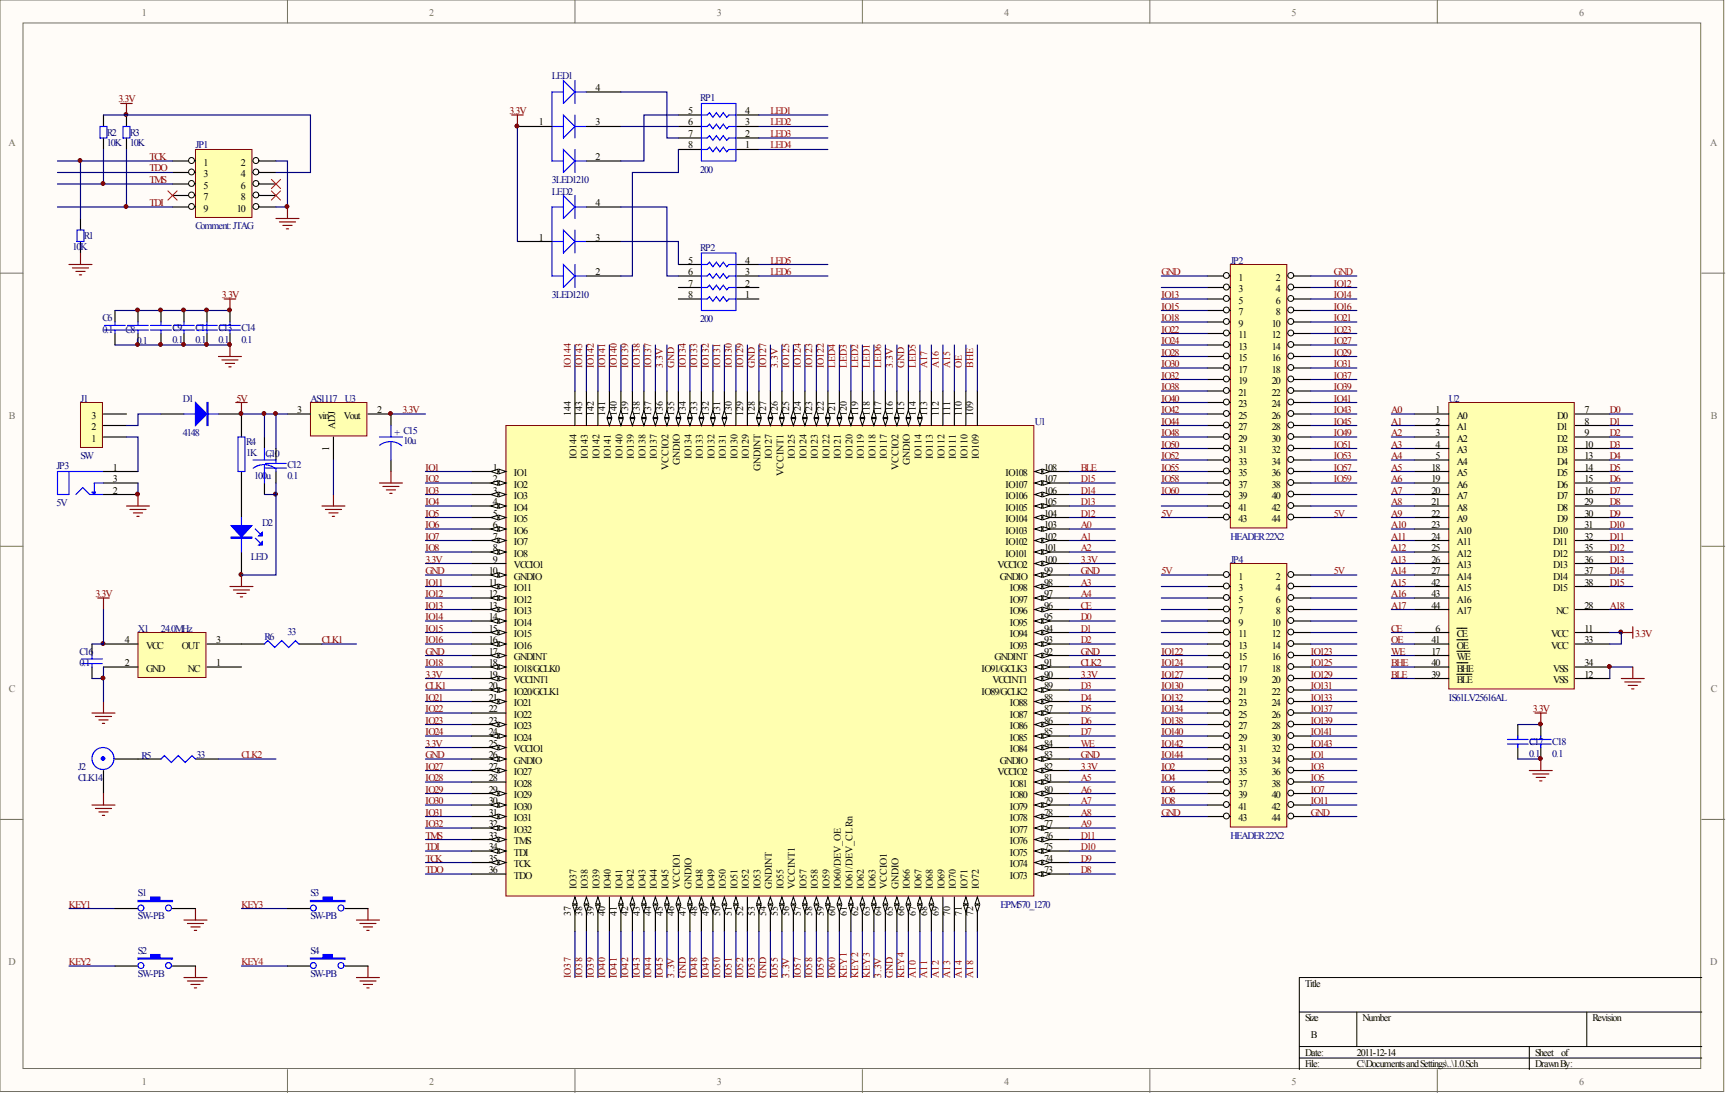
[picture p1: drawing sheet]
<svg xmlns="http://www.w3.org/2000/svg" width="381mm" height="241mm" viewBox="0 0 381 241" stroke-linecap="round" stroke-linejoin="round" font-family="sans-serif">
<defs><g id="words">
<g font-size="2.2" fill="#716f64">
<text x="31.3" y="3.4">1</text>
<text x="94.6" y="3.4">2</text>
<text x="158" y="3.4">3</text>
<text x="221.4" y="3.4">4</text>
<text x="284.8" y="3.4">5</text>
<text x="348.2" y="3.4">6</text>
<text x="1.9" y="32.1">A</text>
<text x="377.1" y="32.1">A</text>
<text x="2" y="92.3">B</text>
<text x="377.2" y="92.3">B</text>
<text x="2" y="152.4">C</text>
<text x="377.2" y="152.4">C</text>
<text x="1.9" y="212.6">D</text>
<text x="377.1" y="212.6">D</text>
<text x="31.3" y="239.1">1</text>
<text x="94.6" y="239.1">2</text>
<text x="158" y="239.1">3</text>
<text x="221.4" y="239.1">4</text>
<text x="284.8" y="239.1">5</text>
<text x="348.2" y="239.1">6</text>
</g>
<g font-size="2.2" fill="#000080">
<text x="121.7" y="17.5">LED1</text>
<text x="154.4" y="22.3">RP1</text>
<text x="23.6" y="29.9">R2</text>
<text x="28.6" y="29.9">R3</text>
<text x="23.6" y="32.2">10K</text>
<text x="28.6" y="32.2">10K</text>
<text x="43.1" y="32.7">JP1</text>
<text x="121.7" y="40.3">3LED1210</text>
<text x="154.4" y="38">200</text>
<text x="121.7" y="42.9">LED2</text>
<text x="18.5" y="52.7">R1</text>
<text x="43.1" y="50.5">Comment:JTAG</text>
<text x="16" y="55">10K</text>
<text x="154.4" y="55.3">RP2</text>
<text x="271.3" y="58.1">JP2</text>
<text x="121.7" y="65.7">3LED1210</text>
<text x="22.6" y="70.7">C6</text>
<text x="154.4" y="71">200</text>
<text x="22.6" y="73.3">0.1</text>
<text x="27.6" y="73.3">C8</text>
<text x="30.2" y="75.8">0.1</text>
<text x="38" y="73">C9</text>
<text x="38" y="75.6">0.1</text>
<text x="43.1" y="73">C11</text>
<text x="43.1" y="75.6">0.1</text>
<text x="48.2" y="73">C13</text>
<text x="48.2" y="75.6">0.1</text>
<text x="53.2" y="73">C14</text>
<text x="53.2" y="75.6">0.1</text>
<text x="17.7" y="88.5">J1</text>
<text x="40.3" y="88.5">D1</text>
<text x="68.5" y="88.5">AS1117</text>
<text x="76.1" y="88.5">U3</text>
<text x="319.4" y="88.5">U2</text>
<text x="228.2" y="93.5">U1</text>
<text x="17.7" y="101.2">SW</text>
<text x="40.3" y="96.1">4148</text>
<text x="54.3" y="98.1">R4</text>
<text x="54.3" y="100.4">1K</text>
<text x="58.6" y="100.6">C+10</text>
<text x="87" y="96.1">+ C15</text>
<text x="89" y="97.9">10u</text>
<text x="12.4" y="103.4">JP3</text>
<text x="56" y="105.5">100</text>
<text x="58.7" y="105.5">u</text>
<text x="63.4" y="103.2">C12</text>
<text x="63.4" y="105.5">0.1</text>
<text x="12.4" y="111.5">5V</text>
<text x="57.8" y="115.9">D2</text>
<text x="271.3" y="118.9">HEADER22X2</text>
<text x="55.3" y="123.5">LED</text>
<text x="271.3" y="124">JP4</text>
<text x="30.4" y="139.2">X1</text>
<text x="35.5" y="139.2">24.0MHz</text>
<text x="58.3" y="140.9">R6</text>
<text x="63.4" y="139.9">33</text>
<text x="17.5" y="144.2">C16</text>
<text x="17.5" y="146.8">0.1</text>
<text x="319.4" y="154.4">IS61LV25616AL</text>
<text x="31.2" y="167.3">R5</text>
<text x="43.4" y="167">33</text>
<text x="337.2" y="164.3">C17</text>
<text x="337.2" y="166.8">0.1</text>
<text x="342.3" y="164.3">C18</text>
<text x="342.3" y="166.8">0.1</text>
<text x="17.2" y="169.6">J2</text>
<text x="17.2" y="172.1">CLK14</text>
<text x="271.3" y="184.8">HEADER22X2</text>
<text x="30.4" y="197.5">S1</text>
<text x="68.5" y="197.5">S3</text>
<text x="30.4" y="202.5">SW-PB</text>
<text x="68.5" y="202.5">SW-PB</text>
<text x="220.6" y="200">EPM570_1270</text>
<text x="30.4" y="210.1">S2</text>
<text x="30.4" y="215.2">SW-PB</text>
<text x="68.5" y="210.1">S4</text>
<text x="68.5" y="215.2">SW-PB</text>
</g>
<g font-size="2.2" fill="#800000">
<text x="26.1" y="22.6">3.3V</text>
<text x="112.3" y="25.1">3.3V</text>
<text x="33" y="35.3">TCK</text>
<text x="33" y="37.8">TDO</text>
<text x="33" y="40.3">TMS</text>
<text x="33" y="45.4">TDI</text>
<text x="48.9" y="65.7">3.3V</text>
<text x="256.1" y="65.7">IO13</text>
<text x="294.1" y="63.1">IO12</text>
<text x="294.1" y="65.7">IO14</text>
<text x="256.1" y="68.2">IO15</text>
<text x="256.1" y="70.7">IO18</text>
<text x="294.1" y="68.2">IO16</text>
<text x="294.1" y="70.7">IO21</text>
<text x="256.1" y="73.3">IO22</text>
<text x="256.1" y="75.8">IO24</text>
<text x="294.1" y="73.3">IO23</text>
<text x="294.1" y="75.8">IO27</text>
<text x="125.8" y="81.1" transform="rotate(-90 125.8 81.1)">IO144</text>
<text x="128.4" y="81.1" transform="rotate(-90 128.4 81.1)">IO143</text>
<text x="130.9" y="81.1" transform="rotate(-90 130.9 81.1)">IO142</text>
<text x="133.4" y="81.1" transform="rotate(-90 133.4 81.1)">IO141</text>
<text x="136" y="81.1" transform="rotate(-90 136 81.1)">IO140</text>
<text x="138.5" y="81.1" transform="rotate(-90 138.5 81.1)">IO139</text>
<text x="141" y="81.1" transform="rotate(-90 141 81.1)">IO138</text>
<text x="143.6" y="81.1" transform="rotate(-90 143.6 81.1)">IO137</text>
<text x="146.1" y="81.1" transform="rotate(-90 146.1 81.1)">3.3V</text>
<text x="148.7" y="81.1" transform="rotate(-90 148.7 81.1)">GND</text>
<text x="151.2" y="81.1" transform="rotate(-90 151.2 81.1)">IO134</text>
<text x="153.7" y="81.1" transform="rotate(-90 153.7 81.1)">IO133</text>
<text x="156.3" y="81.1" transform="rotate(-90 156.3 81.1)">IO132</text>
<text x="158.8" y="81.1" transform="rotate(-90 158.8 81.1)">IO131</text>
<text x="161.3" y="81.1" transform="rotate(-90 161.3 81.1)">IO130</text>
<text x="163.9" y="81.1" transform="rotate(-90 163.9 81.1)">IO129</text>
<text x="166.4" y="81.1" transform="rotate(-90 166.4 81.1)">GND</text>
<text x="168.9" y="81.1" transform="rotate(-90 168.9 81.1)">IO127</text>
<text x="171.5" y="81.1" transform="rotate(-90 171.5 81.1)">3.3V</text>
<text x="174" y="81.1" transform="rotate(-90 174 81.1)">IO125</text>
<text x="176.5" y="81.1" transform="rotate(-90 176.5 81.1)">IO124</text>
<text x="179.1" y="81.1" transform="rotate(-90 179.1 81.1)">IO123</text>
<text x="181.6" y="81.1" transform="rotate(-90 181.6 81.1)">IO122</text>
<text x="196.8" y="81.1" transform="rotate(-90 196.8 81.1)">3.3V</text>
<text x="199.4" y="81.1" transform="rotate(-90 199.4 81.1)">GND</text>
<text x="256.1" y="78.3">IO28</text>
<text x="256.1" y="80.9">IO30</text>
<text x="256.1" y="83.4">IO32</text>
<text x="294.1" y="78.3">IO29</text>
<text x="294.1" y="80.9">IO31</text>
<text x="294.1" y="83.4">IO37</text>
<text x="52.1" y="88.5">5V</text>
<text x="256.1" y="85.9">IO38</text>
<text x="256.1" y="88.5">IO40</text>
<text x="294.1" y="85.9">IO39</text>
<text x="294.1" y="88.5">IO41</text>
<text x="88.7" y="91">3.3V</text>
<text x="256.1" y="91">IO42</text>
<text x="256.1" y="93.5">IO44</text>
<text x="294.1" y="91">IO43</text>
<text x="294.1" y="93.5">IO45</text>
<text x="306.8" y="91">A0</text>
<text x="306.8" y="93.5">A1</text>
<text x="354.9" y="91">D0</text>
<text x="354.9" y="93.5">D1</text>
<text x="256.1" y="96.1">IO48</text>
<text x="256.1" y="98.6">IO50</text>
<text x="256.1" y="101.2">IO52</text>
<text x="294.1" y="96.1">IO49</text>
<text x="294.1" y="98.6">IO51</text>
<text x="294.1" y="101.2">IO53</text>
<text x="306.8" y="96.1">A2</text>
<text x="306.8" y="98.6">A3</text>
<text x="306.8" y="101.2">A4</text>
<text x="354.9" y="96.1">D2</text>
<text x="354.9" y="98.6">D3</text>
<text x="354.9" y="101.2">D4</text>
<text x="93.8" y="103.7">IO1</text>
<text x="93.8" y="106.2">IO2</text>
<text x="256.1" y="103.7">IO55</text>
<text x="256.1" y="106.2">IO58</text>
<text x="294.1" y="103.7">IO57</text>
<text x="306.8" y="103.7">A5</text>
<text x="306.8" y="106.2">A6</text>
<text x="354.9" y="103.7">D5</text>
<text x="354.9" y="106.2">D6</text>
<text x="93.8" y="108.8">IO3</text>
<text x="93.8" y="111.3">IO4</text>
<text x="93.8" y="113.8">IO5</text>
<text x="306.8" y="108.8">A7</text>
<text x="306.8" y="111.3">A8</text>
<text x="306.8" y="113.8">A9</text>
<text x="354.9" y="111.3">D8</text>
<text x="354.9" y="108.8">D7</text>
<text x="354.9" y="113.8">D9</text>
<text x="93.8" y="116.4">IO6</text>
<text x="93.8" y="118.9">IO7</text>
<text x="306.8" y="116.4">A10</text>
<text x="306.8" y="118.9">A11</text>
<text x="354.9" y="116.4">D10</text>
<text x="354.9" y="118.9">D11</text>
<text x="93.8" y="124">3.3V</text>
<text x="93.8" y="121.4">IO8</text>
<text x="238.3" y="124">3.3V</text>
<text x="306.8" y="121.4">A12</text>
<text x="306.8" y="124">A13</text>
<text x="354.9" y="121.4">D12</text>
<text x="354.9" y="124">D13</text>
<text x="21" y="131.6">3.3V</text>
<text x="93.8" y="126.5">GND</text>
<text x="93.8" y="129">IO11</text>
<text x="93.8" y="131.6">IO12</text>
<text x="238.3" y="126.5">GND</text>
<text x="306.8" y="126.5">A14</text>
<text x="306.8" y="129">A15</text>
<text x="306.8" y="131.6">A16</text>
<text x="354.9" y="126.5">D14</text>
<text x="354.9" y="129">D15</text>
<text x="93.8" y="134.1">IO13</text>
<text x="93.8" y="136.6">IO14</text>
<text x="306.8" y="134.1">A17</text>
<text x="354.9" y="134.1">A18</text>
<text x="71" y="141.7">CLK1</text>
<text x="93.8" y="139.2">IO15</text>
<text x="93.8" y="141.7">IO16</text>
<text x="306.8" y="139.2">CE</text>
<text x="306.8" y="141.7">OE</text>
<text x="360.5" y="140.4">3.3V</text>
<text x="93.8" y="149.3">3.3V</text>
<text x="93.8" y="144.2">GND</text>
<text x="93.8" y="146.8">IO18</text>
<text x="238.3" y="149.3">3.3V</text>
<text x="238.3" y="144.2">GND</text>
<text x="238.3" y="146.8">CLK2</text>
<text x="256.1" y="144.2">IO122</text>
<text x="256.1" y="146.8">IO124</text>
<text x="256.1" y="149.3">IO127</text>
<text x="289" y="144.2">IO123</text>
<text x="289" y="146.8">IO125</text>
<text x="289" y="149.3">IO129</text>
<text x="306.8" y="144.2">WE</text>
<text x="306.8" y="146.8">BHE</text>
<text x="306.8" y="149.3">BLE</text>
<text x="93.8" y="151.8">CLK1</text>
<text x="93.8" y="154.4">IO21</text>
<text x="256.1" y="151.8">IO130</text>
<text x="256.1" y="154.4">IO132</text>
<text x="289" y="151.8">IO131</text>
<text x="289" y="154.4">IO133</text>
<text x="93.8" y="156.9">IO22</text>
<text x="93.8" y="159.4">IO23</text>
<text x="93.8" y="162">IO24</text>
<text x="256.1" y="156.9">IO134</text>
<text x="256.1" y="159.4">IO138</text>
<text x="256.1" y="162">IO140</text>
<text x="289" y="156.9">IO137</text>
<text x="289" y="159.4">IO139</text>
<text x="289" y="162">IO141</text>
<text x="337.9" y="156.9">3.3V</text>
<text x="93.8" y="164.5">3.3V</text>
<text x="93.8" y="167">GND</text>
<text x="238.3" y="167">GND</text>
<text x="256.1" y="164.5">IO142</text>
<text x="256.1" y="167">IO144</text>
<text x="289" y="167">IO1</text>
<text x="289" y="164.5">IO143</text>
<text x="93.8" y="169.6">IO27</text>
<text x="93.8" y="172.1">IO28</text>
<text x="238.3" y="169.6">3.3V</text>
<text x="256.1" y="169.6">IO2</text>
<text x="256.1" y="172.1">IO4</text>
<text x="289" y="169.6">IO3</text>
<text x="289" y="172.1">IO5</text>
<text x="93.8" y="174.6">IO29</text>
<text x="93.8" y="177.2">IO30</text>
<text x="93.8" y="179.7">IO31</text>
<text x="256.1" y="174.6">IO6</text>
<text x="256.1" y="177.2">IO8</text>
<text x="289" y="174.6">IO7</text>
<text x="289" y="177.2">IO11</text>
<text x="93.8" y="184.8">TMS</text>
<text x="93.8" y="182.3">IO32</text>
<text x="93.8" y="187.3">TDI</text>
<text x="93.8" y="189.9">TCK</text>
<text x="93.8" y="192.4">TDO</text>
<text x="125.8" y="215.4" transform="rotate(-90 125.8 215.4)">IO37</text>
<text x="128.4" y="215.4" transform="rotate(-90 128.4 215.4)">IO38</text>
<text x="130.9" y="215.4" transform="rotate(-90 130.9 215.4)">IO39</text>
<text x="133.4" y="215.4" transform="rotate(-90 133.4 215.4)">IO40</text>
<text x="136" y="215.4" transform="rotate(-90 136 215.4)">IO41</text>
<text x="138.5" y="215.4" transform="rotate(-90 138.5 215.4)">IO42</text>
<text x="141" y="215.4" transform="rotate(-90 141 215.4)">IO43</text>
<text x="143.6" y="215.4" transform="rotate(-90 143.6 215.4)">IO44</text>
<text x="146.1" y="215.4" transform="rotate(-90 146.1 215.4)">IO45</text>
<text x="148.7" y="215.4" transform="rotate(-90 148.7 215.4)">3.3V</text>
<text x="151.2" y="215.4" transform="rotate(-90 151.2 215.4)">GND</text>
<text x="153.7" y="215.4" transform="rotate(-90 153.7 215.4)">IO48</text>
<text x="156.3" y="215.4" transform="rotate(-90 156.3 215.4)">IO49</text>
<text x="158.8" y="215.4" transform="rotate(-90 158.8 215.4)">IO50</text>
<text x="161.3" y="215.4" transform="rotate(-90 161.3 215.4)">IO51</text>
<text x="163.9" y="215.4" transform="rotate(-90 163.9 215.4)">IO52</text>
<text x="166.4" y="215.4" transform="rotate(-90 166.4 215.4)">IO53</text>
<text x="168.9" y="215.4" transform="rotate(-90 168.9 215.4)">GND</text>
<text x="171.5" y="215.4" transform="rotate(-90 171.5 215.4)">IO55</text>
<text x="174" y="215.4" transform="rotate(-90 174 215.4)">3.3V</text>
<text x="176.5" y="215.4" transform="rotate(-90 176.5 215.4)">IO57</text>
<text x="179.1" y="215.4" transform="rotate(-90 179.1 215.4)">IO58</text>
<text x="181.6" y="215.4" transform="rotate(-90 181.6 215.4)">IO59</text>
<text x="184.1" y="215.4" transform="rotate(-90 184.1 215.4)">IO60</text>
<text x="194.3" y="215.4" transform="rotate(-90 194.3 215.4)">3.3V</text>
<text x="196.8" y="215.4" transform="rotate(-90 196.8 215.4)">GND</text>
</g>
<g font-size="2.2">
<text x="131.3" y="20.1">4</text>
<text x="118.8" y="27.7">1</text>
<text x="131.3" y="27.7">3</text>
<text x="151.7" y="27.7">6</text>
<text x="151.7" y="25.1">5</text>
<text x="164.3" y="27.7">3</text>
<text x="164.3" y="25.1">4</text>
<text x="131.3" y="35.3">2</text>
<text x="151.7" y="32.7">8</text>
<text x="151.7" y="30.2">7</text>
<text x="164.3" y="32.7">1</text>
<text x="164.3" y="30.2">2</text>
<text x="44.9" y="36.5">1</text>
<text x="44.9" y="39.1">3</text>
<text x="44.9" y="41.6">5</text>
<text x="53.1" y="36.5">2</text>
<text x="53.1" y="39.1">4</text>
<text x="53.1" y="41.6">6</text>
<text x="44.9" y="44.1">7</text>
<text x="44.9" y="46.7">9</text>
<text x="52.2" y="46.7">10</text>
<text x="53.1" y="44.1">8</text>
<text x="131.3" y="45.4">4</text>
<text x="118.8" y="53">1</text>
<text x="131.3" y="53">3</text>
<text x="151.7" y="58.1">5</text>
<text x="164.3" y="58.1">4</text>
<text x="131.3" y="60.6">2</text>
<text x="151.7" y="65.7">8</text>
<text x="151.7" y="63.1">7</text>
<text x="151.7" y="60.6">6</text>
<text x="164.3" y="65.7">1</text>
<text x="164.3" y="63.1">2</text>
<text x="164.3" y="60.6">3</text>
<text x="273" y="61.9">1</text>
<text x="273" y="64.4">3</text>
<text x="281.3" y="61.9">2</text>
<text x="281.3" y="64.4">4</text>
<text x="273" y="66.9">5</text>
<text x="273" y="69.5">7</text>
<text x="281.3" y="66.9">6</text>
<text x="281.3" y="69.5">8</text>
<text x="273" y="72">9</text>
<text x="273" y="74.5">11</text>
<text x="273" y="77.1">13</text>
<text x="280.4" y="72">10</text>
<text x="280.4" y="74.5">12</text>
<text x="280.4" y="77.1">14</text>
<text x="273" y="79.6">15</text>
<text x="273" y="82.1">17</text>
<text x="280.4" y="79.6">16</text>
<text x="280.4" y="82.1">18</text>
<text x="273" y="84.7">19</text>
<text x="273" y="87.2">21</text>
<text x="273" y="89.7">23</text>
<text x="280.4" y="84.7">20</text>
<text x="280.4" y="87.2">22</text>
<text x="280.4" y="89.7">24</text>
<text x="20.2" y="94.8">2</text>
<text x="20.2" y="92.3">3</text>
<text x="65.5" y="91">3</text>
<text x="70.2" y="92.3">vin</text>
<text x="73.9" y="94.5" transform="rotate(-90 73.9 94.5)">ADJ</text>
<text x="75.8" y="92.3">Vout</text>
<text x="83.2" y="91">2</text>
<text x="125.8" y="91.7" transform="rotate(-90 125.8 91.7)">144</text>
<text x="128.4" y="91.7" transform="rotate(-90 128.4 91.7)">143</text>
<text x="130.9" y="91.7" transform="rotate(-90 130.9 91.7)">142</text>
<text x="133.4" y="91.7" transform="rotate(-90 133.4 91.7)">141</text>
<text x="136" y="91.7" transform="rotate(-90 136 91.7)">140</text>
<text x="138.5" y="91.7" transform="rotate(-90 138.5 91.7)">139</text>
<text x="141" y="91.7" transform="rotate(-90 141 91.7)">138</text>
<text x="143.6" y="91.7" transform="rotate(-90 143.6 91.7)">137</text>
<text x="146.1" y="91.7" transform="rotate(-90 146.1 91.7)">136</text>
<text x="148.7" y="91.7" transform="rotate(-90 148.7 91.7)">135</text>
<text x="151.2" y="91.7" transform="rotate(-90 151.2 91.7)">134</text>
<text x="153.7" y="91.7" transform="rotate(-90 153.7 91.7)">133</text>
<text x="156.3" y="91.7" transform="rotate(-90 156.3 91.7)">132</text>
<text x="158.8" y="91.7" transform="rotate(-90 158.8 91.7)">131</text>
<text x="161.3" y="91.7" transform="rotate(-90 161.3 91.7)">130</text>
<text x="163.9" y="91.7" transform="rotate(-90 163.9 91.7)">129</text>
<text x="166.4" y="91.7" transform="rotate(-90 166.4 91.7)">128</text>
<text x="168.9" y="91.7" transform="rotate(-90 168.9 91.7)">127</text>
<text x="171.5" y="91.7" transform="rotate(-90 171.5 91.7)">126</text>
<text x="174" y="91.7" transform="rotate(-90 174 91.7)">125</text>
<text x="176.5" y="91.7" transform="rotate(-90 176.5 91.7)">124</text>
<text x="179.1" y="91.7" transform="rotate(-90 179.1 91.7)">123</text>
<text x="181.6" y="91.7" transform="rotate(-90 181.6 91.7)">122</text>
<text x="184.1" y="91.7" transform="rotate(-90 184.1 91.7)">121</text>
<text x="186.7" y="91.7" transform="rotate(-90 186.7 91.7)">120</text>
<text x="189.2" y="91.7" transform="rotate(-90 189.2 91.7)">119</text>
<text x="191.8" y="91.7" transform="rotate(-90 191.8 91.7)">118</text>
<text x="194.3" y="91.7" transform="rotate(-90 194.3 91.7)">117</text>
<text x="196.8" y="91.7" transform="rotate(-90 196.8 91.7)">116</text>
<text x="199.4" y="91.7" transform="rotate(-90 199.4 91.7)">115</text>
<text x="201.9" y="91.7" transform="rotate(-90 201.9 91.7)">114</text>
<text x="204.4" y="91.7" transform="rotate(-90 204.4 91.7)">113</text>
<text x="207" y="91.7" transform="rotate(-90 207 91.7)">112</text>
<text x="209.5" y="91.7" transform="rotate(-90 209.5 91.7)">111</text>
<text x="212" y="91.7" transform="rotate(-90 212 91.7)">110</text>
<text x="214.6" y="91.7" transform="rotate(-90 214.6 91.7)">109</text>
<text x="273" y="92.3">25</text>
<text x="273" y="94.8">27</text>
<text x="280.4" y="92.3">26</text>
<text x="280.4" y="94.8">28</text>
<text x="316.5" y="91">1</text>
<text x="316.5" y="93.5">2</text>
<text x="321.2" y="92.3">A0</text>
<text x="321.2" y="94.8">A1</text>
<text x="343.3" y="92.3">D0</text>
<text x="343.3" y="94.8">D1</text>
<text x="349.4" y="91">7</text>
<text x="349.4" y="93.5">8</text>
<text x="20.2" y="97.4">1</text>
<text x="72.6" y="99.4" transform="rotate(-90 72.6 99.4)">1</text>
<text x="127.1" y="101.1" transform="rotate(-90 127.1 101.1)">IO144</text>
<text x="129.6" y="101.1" transform="rotate(-90 129.6 101.1)">IO143</text>
<text x="132.2" y="101.1" transform="rotate(-90 132.2 101.1)">IO142</text>
<text x="134.7" y="101.1" transform="rotate(-90 134.7 101.1)">IO141</text>
<text x="137.2" y="101.1" transform="rotate(-90 137.2 101.1)">IO140</text>
<text x="139.8" y="101.1" transform="rotate(-90 139.8 101.1)">IO139</text>
<text x="142.3" y="101.1" transform="rotate(-90 142.3 101.1)">IO138</text>
<text x="144.9" y="101.1" transform="rotate(-90 144.9 101.1)">IO137</text>
<text x="152.5" y="101.1" transform="rotate(-90 152.5 101.1)">IO134</text>
<text x="155" y="101.1" transform="rotate(-90 155 101.1)">IO133</text>
<text x="157.5" y="101.1" transform="rotate(-90 157.5 101.1)">IO132</text>
<text x="160.1" y="101.1" transform="rotate(-90 160.1 101.1)">IO131</text>
<text x="162.6" y="101.1" transform="rotate(-90 162.6 101.1)">IO130</text>
<text x="165.1" y="101.1" transform="rotate(-90 165.1 101.1)">IO129</text>
<text x="170.2" y="101.1" transform="rotate(-90 170.2 101.1)">IO127</text>
<text x="175.3" y="101.1" transform="rotate(-90 175.3 101.1)">IO125</text>
<text x="177.8" y="101.1" transform="rotate(-90 177.8 101.1)">IO124</text>
<text x="180.3" y="101.1" transform="rotate(-90 180.3 101.1)">IO123</text>
<text x="182.9" y="101.1" transform="rotate(-90 182.9 101.1)">IO122</text>
<text x="185.4" y="101.1" transform="rotate(-90 185.4 101.1)">IO121</text>
<text x="188" y="101.1" transform="rotate(-90 188 101.1)">IO120</text>
<text x="190.5" y="101.1" transform="rotate(-90 190.5 101.1)">IO119</text>
<text x="193" y="101.1" transform="rotate(-90 193 101.1)">IO118</text>
<text x="195.6" y="101.1" transform="rotate(-90 195.6 101.1)">IO117</text>
<text x="203.2" y="101.1" transform="rotate(-90 203.2 101.1)">IO114</text>
<text x="205.7" y="101.1" transform="rotate(-90 205.7 101.1)">IO113</text>
<text x="208.2" y="101.1" transform="rotate(-90 208.2 101.1)">IO112</text>
<text x="210.8" y="101.1" transform="rotate(-90 210.8 101.1)">IO111</text>
<text x="213.3" y="101.1" transform="rotate(-90 213.3 101.1)">IO110</text>
<text x="215.8" y="101.1" transform="rotate(-90 215.8 101.1)">IO109</text>
<text x="273" y="97.4">29</text>
<text x="273" y="99.9">31</text>
<text x="280.4" y="97.4">30</text>
<text x="280.4" y="99.9">32</text>
<text x="316.5" y="96.1">3</text>
<text x="316.5" y="98.6">4</text>
<text x="316.5" y="101.2">5</text>
<text x="321.2" y="97.4">A2</text>
<text x="321.2" y="99.9">A3</text>
<text x="343.3" y="97.4">D2</text>
<text x="343.3" y="99.9">D3</text>
<text x="349.4" y="96.1">9</text>
<text x="349.4" y="98.6">10</text>
<text x="349.4" y="101.2">13</text>
<text x="24.8" y="103.7">1</text>
<text x="24.8" y="106.2">3</text>
<text x="108.6" y="103.7">1</text>
<text x="108.6" y="106.2">2</text>
<text x="113.3" y="105">IO1</text>
<text x="113.3" y="107.5">IO2</text>
<text x="147.4" y="103.5" transform="rotate(-90 147.4 103.5)">VCCIO2</text>
<text x="149.9" y="102.4" transform="rotate(-90 149.9 102.4)">GNDIO</text>
<text x="167.7" y="103.8" transform="rotate(-90 167.7 103.8)">GNDINT</text>
<text x="172.7" y="104.8" transform="rotate(-90 172.7 104.8)">VCCINT1</text>
<text x="198.1" y="103.5" transform="rotate(-90 198.1 103.5)">VCCIO2</text>
<text x="200.6" y="102.4" transform="rotate(-90 200.6 102.4)">GNDIO</text>
<text x="221.7" y="107.5">IO107</text>
<text x="221.7" y="105">IO108</text>
<text x="230.2" y="106.2">107</text>
<text x="230.2" y="103.7">108</text>
<text x="273" y="102.4">33</text>
<text x="273" y="105">35</text>
<text x="273" y="107.5">37</text>
<text x="280.4" y="102.4">34</text>
<text x="280.4" y="105">36</text>
<text x="280.4" y="107.5">38</text>
<text x="315.6" y="103.7">18</text>
<text x="315.6" y="106.2">19</text>
<text x="321.2" y="102.4">A4</text>
<text x="321.2" y="105">A5</text>
<text x="321.2" y="107.5">A6</text>
<text x="343.3" y="102.4">D4</text>
<text x="343.3" y="105">D5</text>
<text x="343.3" y="107.5">D6</text>
<text x="349.4" y="103.7">14</text>
<text x="349.4" y="106.2">15</text>
<text x="24.8" y="108.8">2</text>
<text x="108.6" y="108.8">3</text>
<text x="108.6" y="111.3">4</text>
<text x="108.6" y="113.8">5</text>
<text x="113.3" y="110">IO3</text>
<text x="113.3" y="112.6">IO4</text>
<text x="221.7" y="112.6">IO105</text>
<text x="221.7" y="110">IO106</text>
<text x="230.2" y="113.8">104</text>
<text x="230.2" y="111.3">105</text>
<text x="230.2" y="108.8">106</text>
<text x="273" y="110">39</text>
<text x="273" y="112.6">41</text>
<text x="280.4" y="110">40</text>
<text x="280.4" y="112.6">42</text>
<text x="315.6" y="108.8">20</text>
<text x="315.6" y="111.3">21</text>
<text x="315.6" y="113.8">22</text>
<text x="321.2" y="110">A7</text>
<text x="321.2" y="112.6">A8</text>
<text x="343.3" y="110">D7</text>
<text x="343.3" y="112.6">D8</text>
<text x="349.4" y="108.8">16</text>
<text x="349.4" y="111.3">29</text>
<text x="349.4" y="113.8">30</text>
<text x="108.6" y="116.4">6</text>
<text x="108.6" y="118.9">7</text>
<text x="113.3" y="115.1">IO5</text>
<text x="113.3" y="117.6">IO6</text>
<text x="221.7" y="117.6">IO103</text>
<text x="221.7" y="115.1">IO104</text>
<text x="230.2" y="118.9">102</text>
<text x="230.2" y="116.4">103</text>
<text x="273" y="115.1">43</text>
<text x="280.4" y="115.1">44</text>
<text x="315.6" y="116.4">23</text>
<text x="315.6" y="118.9">24</text>
<text x="321.2" y="115.1">A9</text>
<text x="321.2" y="117.6">A10</text>
<text x="342.4" y="117.6">D10</text>
<text x="343.3" y="115.1">D9</text>
<text x="349.4" y="116.4">31</text>
<text x="349.4" y="118.9">32</text>
<text x="108.6" y="124">9</text>
<text x="108.6" y="121.4">8</text>
<text x="113.3" y="125.2">VCCIO1</text>
<text x="113.3" y="120.2">IO7</text>
<text x="113.3" y="122.7">IO8</text>
<text x="220" y="125.2">VCCIO2</text>
<text x="221.7" y="122.7">IO101</text>
<text x="221.7" y="120.2">IO102</text>
<text x="230.2" y="124">100</text>
<text x="230.2" y="121.4">101</text>
<text x="315.6" y="121.4">25</text>
<text x="315.6" y="124">26</text>
<text x="321.2" y="120.2">A11</text>
<text x="321.2" y="122.7">A12</text>
<text x="321.2" y="125.2">A13</text>
<text x="342.4" y="120.2">D11</text>
<text x="342.4" y="122.7">D12</text>
<text x="342.4" y="125.2">D13</text>
<text x="349.4" y="121.4">35</text>
<text x="349.4" y="124">36</text>
<text x="107.7" y="126.5">10</text>
<text x="107.7" y="129">11</text>
<text x="107.7" y="131.6">12</text>
<text x="113.3" y="127.8">GNDIO</text>
<text x="113.3" y="130.3">IO11</text>
<text x="220.4" y="127.8">GNDIO</text>
<text x="222.6" y="130.3">IO98</text>
<text x="230.2" y="131.6">97</text>
<text x="230.2" y="129">98</text>
<text x="230.2" y="126.5">99</text>
<text x="273" y="127.8">1</text>
<text x="273" y="130.3">3</text>
<text x="281.3" y="127.8">2</text>
<text x="281.3" y="130.3">4</text>
<text x="315.6" y="126.5">27</text>
<text x="315.6" y="129">42</text>
<text x="315.6" y="131.6">43</text>
<text x="321.2" y="127.8">A14</text>
<text x="321.2" y="130.3">A15</text>
<text x="342.4" y="127.8">D14</text>
<text x="342.4" y="130.3">D15</text>
<text x="349.4" y="126.5">37</text>
<text x="349.4" y="129">38</text>
<text x="107.7" y="134.1">13</text>
<text x="107.7" y="136.6">14</text>
<text x="113.3" y="132.8">IO12</text>
<text x="113.3" y="135.4">IO13</text>
<text x="113.3" y="137.9">IO14</text>
<text x="222.6" y="137.9">IO95</text>
<text x="222.6" y="135.4">IO96</text>
<text x="222.6" y="132.8">IO97</text>
<text x="230.2" y="136.6">95</text>
<text x="230.2" y="134.1">96</text>
<text x="273" y="132.8">5</text>
<text x="273" y="135.4">7</text>
<text x="273" y="137.9">9</text>
<text x="280.4" y="137.9">10</text>
<text x="281.3" y="132.8">6</text>
<text x="281.3" y="135.4">8</text>
<text x="315.6" y="134.1">44</text>
<text x="321.2" y="132.8">A16</text>
<text x="321.2" y="135.4">A17</text>
<text x="343.1" y="135.4">NC</text>
<text x="349.4" y="134.1">28</text>
<text x="27.5" y="141.7">4</text>
<text x="32.2" y="143">VCC</text>
<text x="40.1" y="143">OUT</text>
<text x="47.7" y="141.7">3</text>
<text x="107.7" y="139.2">15</text>
<text x="107.7" y="141.7">16</text>
<text x="113.3" y="140.4">IO15</text>
<text x="113.3" y="143">IO16</text>
<text x="222.6" y="143">IO93</text>
<text x="222.6" y="140.4">IO94</text>
<text x="230.2" y="141.7">93</text>
<text x="230.2" y="139.2">94</text>
<text x="273" y="140.4">11</text>
<text x="273" y="143">13</text>
<text x="280.4" y="140.4">12</text>
<text x="280.4" y="143">14</text>
<text x="315.6" y="141.7">41</text>
<text x="316.5" y="139.2">6</text>
<text x="321.2" y="140.4">CE</text>
<text x="321.2" y="143">OE</text>
<text x="342" y="140.4">VCC</text>
<text x="342" y="143">VCC</text>
<text x="349.4" y="139.2">11</text>
<text x="349.4" y="141.7">33</text>
<text x="27.5" y="146.8">2</text>
<text x="32.2" y="148">GND</text>
<text x="41.4" y="148">NC</text>
<text x="47.7" y="146.8">1</text>
<text x="107.7" y="144.2">17</text>
<text x="107.7" y="146.8">18</text>
<text x="107.7" y="149.3">19</text>
<text x="113.3" y="145.5">GNDINT</text>
<text x="113.3" y="148">IO18/GCLK0</text>
<text x="216.4" y="148">IO91/GCLK3</text>
<text x="219.3" y="145.5">GNDINT</text>
<text x="230.2" y="149.3">90</text>
<text x="230.2" y="146.8">91</text>
<text x="230.2" y="144.2">92</text>
<text x="273" y="145.5">15</text>
<text x="273" y="148">17</text>
<text x="280.4" y="145.5">16</text>
<text x="280.4" y="148">18</text>
<text x="315.6" y="144.2">17</text>
<text x="315.6" y="149.3">39</text>
<text x="315.6" y="146.8">40</text>
<text x="321.2" y="145.5">WE</text>
<text x="321.2" y="148">BHE</text>
<text x="342.4" y="148">VSS</text>
<text x="349.4" y="149.3">12</text>
<text x="349.4" y="146.8">34</text>
<text x="107.7" y="151.8">20</text>
<text x="107.7" y="154.4">21</text>
<text x="113.3" y="150.6">VCCINT1</text>
<text x="113.3" y="153.1">IO20/GCLK1</text>
<text x="113.3" y="155.6">IO21</text>
<text x="216.4" y="153.1">IO89/GCLK2</text>
<text x="218.8" y="150.6">VCCINT1</text>
<text x="222.6" y="155.6">IO88</text>
<text x="230.2" y="154.4">88</text>
<text x="230.2" y="151.8">89</text>
<text x="273" y="150.6">19</text>
<text x="273" y="153.1">21</text>
<text x="273" y="155.6">23</text>
<text x="280.4" y="150.6">20</text>
<text x="280.4" y="153.1">22</text>
<text x="280.4" y="155.6">24</text>
<text x="321.2" y="150.6">BLE</text>
<text x="342.4" y="150.6">VSS</text>
<text x="107.7" y="156.9">22</text>
<text x="107.7" y="159.4">23</text>
<text x="107.7" y="162">24</text>
<text x="113.3" y="158.2">IO22</text>
<text x="113.3" y="160.7">IO23</text>
<text x="222.6" y="160.7">IO86</text>
<text x="222.6" y="158.2">IO87</text>
<text x="230.2" y="162">85</text>
<text x="230.2" y="159.4">86</text>
<text x="230.2" y="156.9">87</text>
<text x="273" y="158.2">25</text>
<text x="273" y="160.7">27</text>
<text x="280.4" y="158.2">26</text>
<text x="280.4" y="160.7">28</text>
<text x="107.7" y="164.5">25</text>
<text x="107.7" y="167">26</text>
<text x="113.3" y="163.2">IO24</text>
<text x="113.3" y="165.8">VCCIO1</text>
<text x="222.6" y="165.8">IO84</text>
<text x="222.6" y="163.2">IO85</text>
<text x="230.2" y="167">83</text>
<text x="230.2" y="164.5">84</text>
<text x="273" y="163.2">29</text>
<text x="273" y="165.8">31</text>
<text x="280.4" y="163.2">30</text>
<text x="280.4" y="165.8">32</text>
<text x="107.7" y="169.6">27</text>
<text x="107.7" y="172.1">28</text>
<text x="113.3" y="168.3">GNDIO</text>
<text x="113.3" y="170.8">IO27</text>
<text x="113.3" y="173.4">IO28</text>
<text x="220" y="170.8">VCCIO2</text>
<text x="220.4" y="168.3">GNDIO</text>
<text x="222.6" y="173.4">IO81</text>
<text x="230.2" y="172.1">81</text>
<text x="230.2" y="169.6">82</text>
<text x="273" y="168.3">33</text>
<text x="273" y="170.8">35</text>
<text x="273" y="173.4">37</text>
<text x="280.4" y="168.3">34</text>
<text x="280.4" y="170.8">36</text>
<text x="280.4" y="173.4">38</text>
<text x="107.7" y="174.6">29</text>
<text x="107.7" y="177.2">30</text>
<text x="107.7" y="179.7">31</text>
<text x="113.3" y="175.9">IO29</text>
<text x="113.3" y="178.5">IO30</text>
<text x="222.6" y="178.5">IO79</text>
<text x="222.6" y="175.9">IO80</text>
<text x="230.2" y="179.7">78</text>
<text x="230.2" y="177.2">79</text>
<text x="230.2" y="174.6">80</text>
<text x="273" y="175.9">39</text>
<text x="273" y="178.5">41</text>
<text x="280.4" y="175.9">40</text>
<text x="280.4" y="178.5">42</text>
<text x="107.7" y="182.3">32</text>
<text x="107.7" y="184.8">33</text>
<text x="113.3" y="181">IO31</text>
<text x="113.3" y="183.5">IO32</text>
<text x="222.6" y="183.5">IO77</text>
<text x="222.6" y="181">IO78</text>
<text x="230.2" y="184.8">76</text>
<text x="230.2" y="182.3">77</text>
<text x="273" y="181">43</text>
<text x="280.4" y="181">44</text>
<text x="107.7" y="187.3">34</text>
<text x="107.7" y="189.9">35</text>
<text x="113.3" y="186.1">TMS</text>
<text x="113.3" y="188.6">TDI</text>
<text x="113.3" y="191.1">TCK</text>
<text x="222.6" y="191.1">IO74</text>
<text x="222.6" y="188.6">IO75</text>
<text x="222.6" y="186.1">IO76</text>
<text x="230.2" y="189.9">74</text>
<text x="230.2" y="187.3">75</text>
<text x="107.7" y="192.4">36</text>
<text x="113.3" y="193.7">TDO</text>
<text x="127.1" y="195.9" transform="rotate(-90 127.1 195.9)">IO37</text>
<text x="129.6" y="195.9" transform="rotate(-90 129.6 195.9)">IO38</text>
<text x="132.2" y="195.9" transform="rotate(-90 132.2 195.9)">IO39</text>
<text x="134.7" y="195.9" transform="rotate(-90 134.7 195.9)">IO40</text>
<text x="137.2" y="195.9" transform="rotate(-90 137.2 195.9)">IO41</text>
<text x="139.8" y="195.9" transform="rotate(-90 139.8 195.9)">IO42</text>
<text x="142.3" y="195.9" transform="rotate(-90 142.3 195.9)">IO43</text>
<text x="144.9" y="195.9" transform="rotate(-90 144.9 195.9)">IO44</text>
<text x="147.4" y="195.9" transform="rotate(-90 147.4 195.9)">IO45</text>
<text x="149.9" y="195.9" transform="rotate(-90 149.9 195.9)">VCCIO1</text>
<text x="152.5" y="195.9" transform="rotate(-90 152.5 195.9)">GNDIO</text>
<text x="155" y="195.9" transform="rotate(-90 155 195.9)">IO48</text>
<text x="157.5" y="195.9" transform="rotate(-90 157.5 195.9)">IO49</text>
<text x="160.1" y="195.9" transform="rotate(-90 160.1 195.9)">IO50</text>
<text x="162.6" y="195.9" transform="rotate(-90 162.6 195.9)">IO51</text>
<text x="165.1" y="195.9" transform="rotate(-90 165.1 195.9)">IO52</text>
<text x="167.7" y="195.9" transform="rotate(-90 167.7 195.9)">IO53</text>
<text x="170.2" y="195.9" transform="rotate(-90 170.2 195.9)">GNDINT</text>
<text x="172.7" y="195.9" transform="rotate(-90 172.7 195.9)">IO55</text>
<text x="175.3" y="195.9" transform="rotate(-90 175.3 195.9)">VCCINT1</text>
<text x="177.8" y="195.9" transform="rotate(-90 177.8 195.9)">IO57</text>
<text x="180.3" y="195.9" transform="rotate(-90 180.3 195.9)">IO58</text>
<text x="182.9" y="195.9" transform="rotate(-90 182.9 195.9)">IO59</text>
<text x="185.4" y="195.9" transform="rotate(-90 185.4 195.9)">IO60/DEV_OE</text>
<text x="188" y="195.9" transform="rotate(-90 188 195.9)">IO61/DEV_CLRn</text>
<text x="190.5" y="195.9" transform="rotate(-90 190.5 195.9)">IO62</text>
<text x="193" y="195.9" transform="rotate(-90 193 195.9)">IO63</text>
<text x="195.6" y="195.9" transform="rotate(-90 195.6 195.9)">VCCIO1</text>
<text x="198.1" y="195.9" transform="rotate(-90 198.1 195.9)">GNDIO</text>
<text x="200.6" y="195.9" transform="rotate(-90 200.6 195.9)">IO66</text>
<text x="203.2" y="195.9" transform="rotate(-90 203.2 195.9)">IO67</text>
<text x="205.7" y="195.9" transform="rotate(-90 205.7 195.9)">IO68</text>
<text x="208.2" y="195.9" transform="rotate(-90 208.2 195.9)">IO69</text>
<text x="210.8" y="195.9" transform="rotate(-90 210.8 195.9)">IO70</text>
<text x="213.3" y="195.9" transform="rotate(-90 213.3 195.9)">IO71</text>
<text x="215.8" y="195.9" transform="rotate(-90 215.8 195.9)">IO72</text>
<text x="222.6" y="193.7">IO73</text>
<text x="230.2" y="192.4">73</text>
<text x="125.8" y="201.9" transform="rotate(-90 125.8 201.9)">37</text>
<text x="128.4" y="201.9" transform="rotate(-90 128.4 201.9)">38</text>
<text x="130.9" y="201.9" transform="rotate(-90 130.9 201.9)">39</text>
<text x="133.4" y="201.9" transform="rotate(-90 133.4 201.9)">40</text>
<text x="136" y="201.9" transform="rotate(-90 136 201.9)">41</text>
<text x="138.5" y="201.9" transform="rotate(-90 138.5 201.9)">42</text>
<text x="141" y="201.9" transform="rotate(-90 141 201.9)">43</text>
<text x="143.6" y="201.9" transform="rotate(-90 143.6 201.9)">44</text>
<text x="146.1" y="201.9" transform="rotate(-90 146.1 201.9)">45</text>
<text x="148.7" y="201.9" transform="rotate(-90 148.7 201.9)">46</text>
<text x="151.2" y="201.9" transform="rotate(-90 151.2 201.9)">47</text>
<text x="153.7" y="201.9" transform="rotate(-90 153.7 201.9)">48</text>
<text x="156.3" y="201.9" transform="rotate(-90 156.3 201.9)">49</text>
<text x="158.8" y="201.9" transform="rotate(-90 158.8 201.9)">50</text>
<text x="161.3" y="201.9" transform="rotate(-90 161.3 201.9)">51</text>
<text x="163.9" y="201.9" transform="rotate(-90 163.9 201.9)">52</text>
<text x="166.4" y="201.9" transform="rotate(-90 166.4 201.9)">53</text>
<text x="168.9" y="201.9" transform="rotate(-90 168.9 201.9)">54</text>
<text x="171.5" y="201.9" transform="rotate(-90 171.5 201.9)">55</text>
<text x="174" y="201.9" transform="rotate(-90 174 201.9)">56</text>
<text x="176.5" y="201.9" transform="rotate(-90 176.5 201.9)">57</text>
<text x="179.1" y="201.9" transform="rotate(-90 179.1 201.9)">58</text>
<text x="181.6" y="201.9" transform="rotate(-90 181.6 201.9)">59</text>
<text x="184.1" y="201.9" transform="rotate(-90 184.1 201.9)">60</text>
<text x="186.7" y="201.9" transform="rotate(-90 186.7 201.9)">61</text>
<text x="189.2" y="201.9" transform="rotate(-90 189.2 201.9)">62</text>
<text x="191.8" y="201.9" transform="rotate(-90 191.8 201.9)">63</text>
<text x="194.3" y="201.9" transform="rotate(-90 194.3 201.9)">64</text>
<text x="196.8" y="201.9" transform="rotate(-90 196.8 201.9)">65</text>
<text x="199.4" y="201.9" transform="rotate(-90 199.4 201.9)">66</text>
<text x="201.9" y="201.9" transform="rotate(-90 201.9 201.9)">67</text>
<text x="204.4" y="201.9" transform="rotate(-90 204.4 201.9)">68</text>
<text x="207" y="201.9" transform="rotate(-90 207 201.9)">69</text>
<text x="209.5" y="201.9" transform="rotate(-90 209.5 201.9)">70</text>
<text x="212" y="201.9" transform="rotate(-90 212 201.9)">71</text>
<text x="214.6" y="201.9" transform="rotate(-90 214.6 201.9)">72</text>
<text x="287.8" y="217.4">Title</text>
<text x="287.8" y="225">Size</text>
<text x="300.4" y="225">Number</text>
<text x="351.1" y="225">Revision</text>
<text x="287.8" y="232.6">Date:</text>
<text x="289" y="228.8">B</text>
<text x="299.2" y="232.6">2011-12-14</text>
<text x="338.5" y="232.6">Sheet</text>
<text x="344.2" y="232.6">of</text>
<text x="287.8" y="235.1">File:</text>
<text x="299.2" y="235.1">C:\DocumentsandSettings\..\1.0.Sch</text>
<text x="338.5" y="235.1">DrawnBy:</text>
</g>
<g font-size="2.2" fill="#bf0000">
<text x="169.9" y="25.1">LED1</text>
<text x="169.9" y="27.7">LED2</text>
<text x="169.9" y="30.2">LED3</text>
<text x="169.9" y="32.7">LED4</text>
<text x="169.9" y="58.1">LED5</text>
<text x="169.9" y="60.6">LED6</text>
<text x="256.1" y="60.6">GND</text>
<text x="294.1" y="60.6">GND</text>
<text x="184.1" y="81.1" transform="rotate(-90 184.1 81.1)">LED4</text>
<text x="186.7" y="81.1" transform="rotate(-90 186.7 81.1)">LED3</text>
<text x="189.2" y="81.1" transform="rotate(-90 189.2 81.1)">LED2</text>
<text x="191.8" y="81.1" transform="rotate(-90 191.8 81.1)">LED1</text>
<text x="194.3" y="81.1" transform="rotate(-90 194.3 81.1)">LED6</text>
<text x="201.9" y="81.1" transform="rotate(-90 201.9 81.1)">LED5</text>
<text x="204.4" y="81.1" transform="rotate(-90 204.4 81.1)">A17</text>
<text x="207" y="81.1" transform="rotate(-90 207 81.1)">A16</text>
<text x="209.5" y="81.1" transform="rotate(-90 209.5 81.1)">A15</text>
<text x="212" y="81.1" transform="rotate(-90 212 81.1)">OE</text>
<text x="214.6" y="81.1" transform="rotate(-90 214.6 81.1)">BHE</text>
<text x="238.3" y="106.2">D15</text>
<text x="238.3" y="103.7">BLE</text>
<text x="294.1" y="106.2">IO59</text>
<text x="238.3" y="113.8">D12</text>
<text x="238.3" y="111.3">D13</text>
<text x="238.3" y="108.8">D14</text>
<text x="256.1" y="108.8">IO60</text>
<text x="256.1" y="113.8">5V</text>
<text x="294.1" y="113.8">5V</text>
<text x="238.3" y="116.4">A0</text>
<text x="238.3" y="118.9">A1</text>
<text x="238.3" y="121.4">A2</text>
<text x="238.3" y="129">A3</text>
<text x="238.3" y="131.6">A4</text>
<text x="256.1" y="126.5">5V</text>
<text x="294.1" y="126.5">5V</text>
<text x="238.3" y="134.1">CE</text>
<text x="238.3" y="136.6">D0</text>
<text x="238.3" y="139.2">D1</text>
<text x="238.3" y="141.7">D2</text>
<text x="238.3" y="151.8">D3</text>
<text x="238.3" y="154.4">D4</text>
<text x="238.3" y="156.9">D5</text>
<text x="238.3" y="159.4">D6</text>
<text x="238.3" y="162">D7</text>
<text x="53.2" y="167">CLK2</text>
<text x="238.3" y="164.5">WE</text>
<text x="238.3" y="172.1">A5</text>
<text x="238.3" y="174.6">A6</text>
<text x="238.3" y="177.2">A7</text>
<text x="238.3" y="179.7">A8</text>
<text x="256.1" y="179.7">GND</text>
<text x="289" y="179.7">GND</text>
<text x="238.3" y="182.3">A9</text>
<text x="238.3" y="184.8">D11</text>
<text x="238.3" y="189.9">D9</text>
<text x="238.3" y="187.3">D10</text>
<text x="238.3" y="192.4">D8</text>
<text x="15.2" y="200">KEY1</text>
<text x="53.2" y="200">KEY3</text>
<text x="15.2" y="212.7">KEY2</text>
<text x="53.2" y="212.7">KEY4</text>
<text x="186.7" y="215.4" transform="rotate(-90 186.7 215.4)">KEY1</text>
<text x="189.2" y="215.4" transform="rotate(-90 189.2 215.4)">KEY2</text>
<text x="191.8" y="215.4" transform="rotate(-90 191.8 215.4)">KEY3</text>
<text x="199.4" y="215.4" transform="rotate(-90 199.4 215.4)">KEY4</text>
<text x="201.9" y="215.4" transform="rotate(-90 201.9 215.4)">A10</text>
<text x="204.4" y="215.4" transform="rotate(-90 204.4 215.4)">A11</text>
<text x="207" y="215.4" transform="rotate(-90 207 215.4)">A12</text>
<text x="209.5" y="215.4" transform="rotate(-90 209.5 215.4)">A13</text>
<text x="212" y="215.4" transform="rotate(-90 212 215.4)">A14</text>
<text x="214.6" y="215.4" transform="rotate(-90 214.6 215.4)">A18</text>
</g>
</g></defs>
<g fill="#fffcf8" stroke="#716f64" stroke-width=".22">
<path d="M0 0h380.1v240.5h-380.1z"/>
<path d="M5.1 5.1h369.9v230.4h-369.9z"/>
</g>
<g fill="none" stroke="#716f64" stroke-width=".22">
<path d="M63.4 0v5.1M126.8 0v5.1M190.1 0v5.1M253.5 0v5.1M316.9 0v5.1M0 60.2h5.1M375.2 60.2h5.1M0 120.4h5.1M375.2 120.4h5.1M0 180.6h5.1M375.2 180.6h5.1M63.4 235.7v5.1"/>
<path d="M126.8 235.7v5.1M190.1 235.7v5.1M253.5 235.7v5.1M316.9 235.7v5.1"/>
</g>
<path d="M375.2 215.4h-88.7v20.3M286.5 223h88.7M286.5 230.6h88.7M286.5 233.2h88.7M299.2 223v7.6M337.2 230.6v5.1M349.9 223v7.6" fill="none" stroke="#000" stroke-width=".22"/>
<g fill="#000080" stroke="#000080" stroke-width=".22">
<circle cx="17.6" cy="35.4" r=".39"/>
<circle cx="22.7" cy="149.4" r=".39"/>
<circle cx="22.7" cy="141.8" r=".39"/>
<circle cx="22.7" cy="40.4" r=".39"/>
<circle cx="27.8" cy="45.5" r=".39"/>
<circle cx="27.8" cy="25.2" r=".39"/>
<circle cx="30.3" cy="108.9" r=".4"/>
<circle cx="30.3" cy="75.9" r=".39"/>
<circle cx="30.3" cy="68.3" r=".39"/>
<circle cx="35.4" cy="75.9" r=".39"/>
<circle cx="35.4" cy="68.3" r=".39"/>
<circle cx="40.5" cy="75.9" r=".39"/>
<circle cx="40.5" cy="68.3" r=".39"/>
<circle cx="45.5" cy="75.9" r=".39"/>
<circle cx="45.5" cy="68.3" r=".39"/>
<circle cx="50.6" cy="75.9" r=".39"/>
<circle cx="50.6" cy="68.3" r=".39"/>
<circle cx="53.1" cy="126.6" r=".39"/>
<circle cx="53.1" cy="91.1" r=".39"/>
<circle cx="58.2" cy="91.1" r=".39"/>
<circle cx="60.7" cy="108.9" r=".4"/>
<circle cx="60.7" cy="91.1" r=".39"/>
<circle cx="63.3" cy="45.5" r=".39"/>
<circle cx="86.1" cy="91.1" r=".39"/>
<circle cx="114" cy="27.8" r=".4"/>
<circle cx="339.6" cy="167.1" r=".39"/>
<circle cx="339.6" cy="159.5" r=".39"/>
<circle cx="354.8" cy="146.9" r=".39"/>
<circle cx="357.4" cy="139.3" r=".39"/>
</g>
<path d="M111.6 93.8h116.3v103.6h-116.3z" fill="#ffffb0" stroke="#800000" stroke-width=".22"/>
<path d="M103.9 103.9h7.7" fill="none" stroke="#000" stroke-width=".25"/>
<g fill="#fffcf8" stroke="#000" stroke-width=".22">
<path d="M110 103.4l1.6 .5-1.6 .5z"/>
<path d="M108.3 103.9l1.5-.5v1z"/>
</g>
<path d="M103.9 106.4h7.7" fill="none" stroke="#000" stroke-width=".25"/>
<g fill="#fffcf8" stroke="#000" stroke-width=".22">
<path d="M110 105.9l1.6 .5-1.6 .5z"/>
<path d="M108.3 106.4l1.5-.5v1z"/>
</g>
<path d="M103.9 109h7.7" fill="none" stroke="#000" stroke-width=".25"/>
<g fill="#fffcf8" stroke="#000" stroke-width=".22">
<path d="M110 108.5l1.6 .5-1.6 .5z"/>
<path d="M108.3 109l1.5-.5v1z"/>
</g>
<path d="M103.9 111.5h7.7" fill="none" stroke="#000" stroke-width=".25"/>
<g fill="#fffcf8" stroke="#000" stroke-width=".22">
<path d="M110 111l1.6 .5-1.6 .5z"/>
<path d="M108.3 111.5l1.5-.5v1z"/>
</g>
<path d="M103.9 114h7.7" fill="none" stroke="#000" stroke-width=".25"/>
<g fill="#fffcf8" stroke="#000" stroke-width=".22">
<path d="M110 113.5l1.6 .5-1.6 .5z"/>
<path d="M108.3 114l1.5-.5v1z"/>
</g>
<path d="M103.9 124.2h7.7M103.9 126.7h7.7" fill="none" stroke="#000" stroke-width=".25"/>
<g fill="#fffcf8" stroke="#000" stroke-width=".22">
<path d="M110 126.2l1.6 .5-1.6 .5z"/>
<path d="M108.3 126.7l1.5-.5v1z"/>
</g>
<path d="M103.9 116.6h7.7" fill="none" stroke="#000" stroke-width=".25"/>
<g fill="#fffcf8" stroke="#000" stroke-width=".22">
<path d="M110 116.1l1.6 .5-1.6 .5z"/>
<path d="M108.3 116.6l1.5-.5v1z"/>
</g>
<path d="M103.9 119.1h7.7" fill="none" stroke="#000" stroke-width=".25"/>
<g fill="#fffcf8" stroke="#000" stroke-width=".22">
<path d="M110 118.6l1.6 .5-1.6 .5z"/>
<path d="M108.3 119.1l1.5-.5v1z"/>
</g>
<path d="M103.9 121.6h7.7" fill="none" stroke="#000" stroke-width=".25"/>
<g fill="#fffcf8" stroke="#000" stroke-width=".22">
<path d="M110 121.1l1.6 .5-1.6 .6z"/>
<path d="M108.3 121.6l1.5-.5v1.1z"/>
</g>
<path d="M103.9 129.2h7.7" fill="none" stroke="#000" stroke-width=".25"/>
<g fill="#fffcf8" stroke="#000" stroke-width=".22">
<path d="M110 128.7l1.6 .5-1.6 .6z"/>
<path d="M108.3 129.2l1.5-.5v1.1z"/>
</g>
<path d="M103.9 131.8h7.7" fill="none" stroke="#000" stroke-width=".25"/>
<g fill="#fffcf8" stroke="#000" stroke-width=".22">
<path d="M110 131.3l1.6 .5-1.6 .5z"/>
<path d="M108.3 131.8l1.5-.5v1z"/>
</g>
<path d="M103.9 134.3h7.7" fill="none" stroke="#000" stroke-width=".25"/>
<g fill="#fffcf8" stroke="#000" stroke-width=".22">
<path d="M110 133.8l1.6 .5-1.6 .5z"/>
<path d="M108.3 134.3l1.5-.5v1z"/>
</g>
<path d="M103.9 136.9h7.7" fill="none" stroke="#000" stroke-width=".25"/>
<g fill="#fffcf8" stroke="#000" stroke-width=".22">
<path d="M110 136.3l1.6 .6-1.6 .5z"/>
<path d="M108.3 136.9l1.5-.6v1.1z"/>
</g>
<path d="M103.9 139.4h7.7" fill="none" stroke="#000" stroke-width=".25"/>
<g fill="#fffcf8" stroke="#000" stroke-width=".22">
<path d="M110 138.9l1.6 .5-1.6 .5z"/>
<path d="M108.3 139.4l1.5-.5v1z"/>
</g>
<path d="M103.9 141.9h7.7" fill="none" stroke="#000" stroke-width=".25"/>
<g fill="#fffcf8" stroke="#000" stroke-width=".22">
<path d="M110 141.4l1.6 .5-1.6 .5z"/>
<path d="M108.3 141.9l1.5-.5v1z"/>
</g>
<path d="M103.9 144.5h7.7" fill="none" stroke="#000" stroke-width=".25"/>
<g fill="#fffcf8" stroke="#000" stroke-width=".22">
<path d="M110 143.9l1.6 .6-1.6 .5z"/>
<path d="M108.3 144.5l1.5-.6v1.1z"/>
</g>
<path d="M103.9 147h7.7" fill="none" stroke="#000" stroke-width=".25"/>
<g fill="#fffcf8" stroke="#000" stroke-width=".22">
<path d="M110 146.5l1.6 .5-1.6 .5z"/>
<path d="M108.3 147l1.5-.5v1z"/>
</g>
<path d="M103.9 149.5h7.7" fill="none" stroke="#000" stroke-width=".25"/>
<g fill="#fffcf8" stroke="#000" stroke-width=".22">
<path d="M110 149l1.6 .5-1.6 .5z"/>
<path d="M108.3 149.5l1.5-.5v1z"/>
</g>
<path d="M103.9 152.1h7.7" fill="none" stroke="#000" stroke-width=".25"/>
<g fill="#fffcf8" stroke="#000" stroke-width=".22">
<path d="M110 151.6l1.6 .5-1.6 .5z"/>
<path d="M108.3 152.1l1.5-.5v1z"/>
</g>
<path d="M103.9 154.6h7.7" fill="none" stroke="#000" stroke-width=".25"/>
<g fill="#fffcf8" stroke="#000" stroke-width=".22">
<path d="M110 154.1l1.6 .5-1.6 .5z"/>
<path d="M108.3 154.6l1.5-.5v1z"/>
</g>
<path d="M103.9 157.1h7.7M103.9 159.7h7.7" fill="none" stroke="#000" stroke-width=".25"/>
<g fill="#fffcf8" stroke="#000" stroke-width=".22">
<path d="M110 159.2l1.6 .5-1.6 .5z"/>
<path d="M108.3 159.7l1.5-.5v1z"/>
</g>
<path d="M103.9 162.2h7.7" fill="none" stroke="#000" stroke-width=".25"/>
<g fill="#fffcf8" stroke="#000" stroke-width=".22">
<path d="M110 161.7l1.6 .5-1.6 .5z"/>
<path d="M108.3 162.2l1.5-.5v1z"/>
</g>
<path d="M103.9 164.7h7.7" fill="none" stroke="#000" stroke-width=".25"/>
<g fill="#fffcf8" stroke="#000" stroke-width=".22">
<path d="M110 164.2l1.6 .5-1.6 .5z"/>
<path d="M108.3 164.7l1.5-.5v1z"/>
</g>
<path d="M103.9 167.3h7.7" fill="none" stroke="#000" stroke-width=".25"/>
<g fill="#fffcf8" stroke="#000" stroke-width=".22">
<path d="M110 166.8l1.6 .5-1.6 .5z"/>
<path d="M108.3 167.3l1.5-.5v1z"/>
</g>
<path d="M103.9 169.8h7.7" fill="none" stroke="#000" stroke-width=".25"/>
<g fill="#fffcf8" stroke="#000" stroke-width=".22">
<path d="M110 169.3l1.6 .5-1.6 .5z"/>
<path d="M108.3 169.8l1.5-.5v1z"/>
</g>
<path d="M103.9 172.3h7.7M103.9 174.9h7.7" fill="none" stroke="#000" stroke-width=".25"/>
<g fill="#fffcf8" stroke="#000" stroke-width=".22">
<path d="M110 174.4l1.6 .5-1.6 .5z"/>
<path d="M108.3 174.9l1.5-.5v1z"/>
</g>
<path d="M103.9 177.4h7.7" fill="none" stroke="#000" stroke-width=".25"/>
<g fill="#fffcf8" stroke="#000" stroke-width=".22">
<path d="M110 176.9l1.6 .5-1.6 .5z"/>
<path d="M108.3 177.4l1.5-.5v1z"/>
</g>
<path d="M103.9 179.9h7.7" fill="none" stroke="#000" stroke-width=".25"/>
<g fill="#fffcf8" stroke="#000" stroke-width=".22">
<path d="M110 179.4l1.6 .5-1.6 .5z"/>
<path d="M108.3 179.9l1.5-.5v1z"/>
</g>
<path d="M103.9 182.5h7.7" fill="none" stroke="#000" stroke-width=".25"/>
<g fill="#fffcf8" stroke="#000" stroke-width=".22">
<path d="M110 182l1.6 .5-1.6 .5z"/>
<path d="M108.3 182.5l1.5-.5v1z"/>
</g>
<path d="M103.9 185h7.7" fill="none" stroke="#000" stroke-width=".25"/>
<g fill="#fffcf8" stroke="#000" stroke-width=".22">
<path d="M110 184.5l1.6 .5-1.6 .5z"/>
<path d="M108.3 185l1.5-.5v1z"/>
</g>
<path d="M103.9 187.5h7.7" fill="none" stroke="#000" stroke-width=".25"/>
<g fill="#fffcf8" stroke="#000" stroke-width=".22">
<path d="M110 187l1.6 .5-1.6 .5z"/>
<path d="M108.3 187.5l1.5-.5v1z"/>
</g>
<path d="M103.9 190.1h7.7" fill="none" stroke="#000" stroke-width=".25"/>
<g fill="#fffcf8" stroke="#000" stroke-width=".22">
<path d="M110 189.6l1.6 .5-1.6 .5z"/>
<path d="M108.3 190.1l1.5-.5v1z"/>
</g>
<path d="M103.9 192.6h7.7M126.8 197.7v7.6" fill="none" stroke="#000" stroke-width=".25"/>
<g fill="#fffcf8" stroke="#000" stroke-width=".22">
<path d="M126.8 197.7l.5 1.5h-1z"/>
<path d="M126.3 199.4h1l-.5 1.6z"/>
</g>
<path d="M129.3 197.7v7.6" fill="none" stroke="#000" stroke-width=".25"/>
<g fill="#fffcf8" stroke="#000" stroke-width=".22">
<path d="M129.3 197.7l.5 1.5h-1z"/>
<path d="M128.8 199.4h1l-.5 1.6z"/>
</g>
<path d="M131.8 197.7v7.6" fill="none" stroke="#000" stroke-width=".25"/>
<g fill="#fffcf8" stroke="#000" stroke-width=".22">
<path d="M131.8 197.7l.5 1.5h-1z"/>
<path d="M131.3 199.4h1l-.5 1.6z"/>
</g>
<path d="M134.4 197.7v7.6M136.9 197.7v7.6" fill="none" stroke="#000" stroke-width=".25"/>
<g fill="#fffcf8" stroke="#000" stroke-width=".22">
<path d="M136.9 197.7l.5 1.5h-1z"/>
<path d="M136.4 199.4h1l-.5 1.6z"/>
</g>
<path d="M139.4 197.7v7.6" fill="none" stroke="#000" stroke-width=".25"/>
<g fill="#fffcf8" stroke="#000" stroke-width=".22">
<path d="M139.4 197.7l.5 1.5h-1z"/>
<path d="M138.9 199.4h1l-.5 1.6z"/>
</g>
<path d="M142 197.7v7.6" fill="none" stroke="#000" stroke-width=".25"/>
<g fill="#fffcf8" stroke="#000" stroke-width=".22">
<path d="M142 197.7l.5 1.5h-1z"/>
<path d="M141.5 199.4h1l-.5 1.6z"/>
</g>
<path d="M144.5 197.7v7.6" fill="none" stroke="#000" stroke-width=".25"/>
<g fill="#fffcf8" stroke="#000" stroke-width=".22">
<path d="M144.5 197.7l.5 1.5h-1z"/>
<path d="M144 199.4h1l-.5 1.6z"/>
</g>
<path d="M147 197.7v7.6" fill="none" stroke="#000" stroke-width=".25"/>
<g fill="#fffcf8" stroke="#000" stroke-width=".22">
<path d="M147 197.7l.6 1.5h-1.1z"/>
<path d="M146.5 199.4h1.1l-.6 1.6z"/>
</g>
<path d="M149.6 197.7v7.6" fill="none" stroke="#000" stroke-width=".25"/>
<g fill="#fffcf8" stroke="#000" stroke-width=".22">
<path d="M149.6 197.7l.5 1.5h-1z"/>
<path d="M149.1 199.4h1l-.5 1.6z"/>
</g>
<path d="M152.1 197.7v7.6" fill="none" stroke="#000" stroke-width=".25"/>
<g fill="#fffcf8" stroke="#000" stroke-width=".22">
<path d="M152.1 197.7l.5 1.5h-1z"/>
<path d="M151.6 199.4h1l-.5 1.6z"/>
</g>
<path d="M154.7 197.7v7.6" fill="none" stroke="#000" stroke-width=".25"/>
<g fill="#fffcf8" stroke="#000" stroke-width=".22">
<path d="M154.7 197.7l.5 1.5h-1.1z"/>
<path d="M154.1 199.4h1.1l-.5 1.6z"/>
</g>
<path d="M159.7 197.7v7.6" fill="none" stroke="#000" stroke-width=".25"/>
<g fill="#fffcf8" stroke="#000" stroke-width=".22">
<path d="M159.7 197.7l.5 1.5h-1z"/>
<path d="M159.2 199.4h1l-.5 1.6z"/>
</g>
<path d="M162.3 197.7v7.6" fill="none" stroke="#000" stroke-width=".25"/>
<g fill="#fffcf8" stroke="#000" stroke-width=".22">
<path d="M162.3 197.7l.5 1.5h-1.1z"/>
<path d="M161.7 199.4h1.1l-.5 1.6z"/>
</g>
<path d="M157.2 197.7v7.6M164.8 197.7v7.6" fill="none" stroke="#000" stroke-width=".25"/>
<g fill="#fffcf8" stroke="#000" stroke-width=".22">
<path d="M157.2 197.7l.5 1.5h-1z"/>
<path d="M156.7 199.4h1l-.5 1.6z"/>
</g>
<path d="M167.3 197.7v7.6" fill="none" stroke="#000" stroke-width=".25"/>
<g fill="#fffcf8" stroke="#000" stroke-width=".22">
<path d="M167.3 197.7l.5 1.5h-1z"/>
<path d="M166.8 199.4h1l-.5 1.6z"/>
</g>
<path d="M169.9 197.7v7.6" fill="none" stroke="#000" stroke-width=".25"/>
<g fill="#fffcf8" stroke="#000" stroke-width=".22">
<path d="M169.9 197.7l.5 1.5h-1z"/>
<path d="M169.4 199.4h1l-.5 1.6z"/>
</g>
<path d="M172.4 197.7v7.6" fill="none" stroke="#000" stroke-width=".25"/>
<g fill="#fffcf8" stroke="#000" stroke-width=".22">
<path d="M172.4 197.7l.5 1.5h-1z"/>
<path d="M171.9 199.4h1l-.5 1.6z"/>
</g>
<path d="M174.9 197.7v7.6" fill="none" stroke="#000" stroke-width=".25"/>
<g fill="#fffcf8" stroke="#000" stroke-width=".22">
<path d="M174.9 197.7l.5 1.5h-1z"/>
<path d="M174.4 199.4h1l-.5 1.6z"/>
</g>
<path d="M177.5 197.7v7.6" fill="none" stroke="#000" stroke-width=".25"/>
<g fill="#fffcf8" stroke="#000" stroke-width=".22">
<path d="M177.5 197.7l.5 1.5h-1z"/>
<path d="M177 199.4h1l-.5 1.6z"/>
</g>
<path d="M180 197.7v7.6" fill="none" stroke="#000" stroke-width=".25"/>
<g fill="#fffcf8" stroke="#000" stroke-width=".22">
<path d="M180 197.7l.5 1.5h-1z"/>
<path d="M179.5 199.4h1l-.5 1.6z"/>
</g>
<path d="M182.5 197.7v7.6" fill="none" stroke="#000" stroke-width=".25"/>
<g fill="#fffcf8" stroke="#000" stroke-width=".22">
<path d="M182.5 197.7l.5 1.5h-1z"/>
<path d="M182 199.4h1l-.5 1.6z"/>
</g>
<path d="M185.1 197.7v7.6" fill="none" stroke="#000" stroke-width=".25"/>
<g fill="#fffcf8" stroke="#000" stroke-width=".22">
<path d="M185.1 197.7l.5 1.5h-1z"/>
<path d="M184.6 199.4h1l-.5 1.6z"/>
</g>
<path d="M187.6 197.7v7.6" fill="none" stroke="#000" stroke-width=".25"/>
<g fill="#fffcf8" stroke="#000" stroke-width=".22">
<path d="M187.6 197.7l.5 1.5h-1z"/>
<path d="M187.1 199.4h1l-.5 1.6z"/>
</g>
<path d="M190.1 197.7v7.6" fill="none" stroke="#000" stroke-width=".25"/>
<g fill="#fffcf8" stroke="#000" stroke-width=".22">
<path d="M190.1 197.7l.6 1.5h-1.1z"/>
<path d="M189.6 199.4h1.1l-.6 1.6z"/>
</g>
<path d="M192.7 197.7v7.6" fill="none" stroke="#000" stroke-width=".25"/>
<g fill="#fffcf8" stroke="#000" stroke-width=".22">
<path d="M192.7 197.7l.5 1.5h-1z"/>
<path d="M192.2 199.4h1l-.5 1.6z"/>
</g>
<path d="M195.2 197.7v7.6" fill="none" stroke="#000" stroke-width=".25"/>
<g fill="#fffcf8" stroke="#000" stroke-width=".22">
<path d="M195.2 197.7l.5 1.5h-1z"/>
<path d="M194.7 199.4h1l-.5 1.6z"/>
</g>
<path d="M197.8 197.7v7.6" fill="none" stroke="#000" stroke-width=".25"/>
<g fill="#fffcf8" stroke="#000" stroke-width=".22">
<path d="M197.8 197.7l.5 1.5h-1.1z"/>
<path d="M197.2 199.4h1.1l-.5 1.6z"/>
</g>
<path d="M200.3 197.7v7.6" fill="none" stroke="#000" stroke-width=".25"/>
<g fill="#fffcf8" stroke="#000" stroke-width=".22">
<path d="M200.3 197.7l.5 1.5h-1z"/>
<path d="M199.8 199.4h1l-.5 1.6z"/>
</g>
<path d="M202.8 197.7v7.6" fill="none" stroke="#000" stroke-width=".25"/>
<g fill="#fffcf8" stroke="#000" stroke-width=".22">
<path d="M202.8 197.7l.5 1.5h-1z"/>
<path d="M202.3 199.4h1l-.5 1.6z"/>
</g>
<path d="M205.4 197.7v7.6" fill="none" stroke="#000" stroke-width=".25"/>
<g fill="#fffcf8" stroke="#000" stroke-width=".22">
<path d="M205.4 197.7l.5 1.5h-1.1z"/>
<path d="M204.8 199.4h1.1l-.5 1.6z"/>
</g>
<path d="M207.9 197.7v7.6M210.4 197.7v7.6M213 197.7v7.6" fill="none" stroke="#000" stroke-width=".25"/>
<g fill="#fffcf8" stroke="#000" stroke-width=".22">
<path d="M213 197.7l.5 1.5h-1z"/>
<path d="M212.5 199.4h1l-.5 1.6z"/>
</g>
<path d="M215.5 197.7v7.6" fill="none" stroke="#000" stroke-width=".25"/>
<g fill="#fffcf8" stroke="#000" stroke-width=".22">
<path d="M215.5 197.7l.5 1.5h-1z"/>
<path d="M215 199.4h1l-.5 1.6z"/>
</g>
<path d="M228.2 192.6h7.6" fill="none" stroke="#000" stroke-width=".25"/>
<g fill="#fffcf8" stroke="#000" stroke-width=".22">
<path d="M228.2 192.6l1.5-.5v1z"/>
<path d="M229.9 192.1l1.6 .5-1.6 .5z"/>
</g>
<path d="M228.2 190.1h7.6" fill="none" stroke="#000" stroke-width=".25"/>
<g fill="#fffcf8" stroke="#000" stroke-width=".22">
<path d="M228.2 190.1l1.5-.5v1z"/>
<path d="M229.9 189.6l1.6 .5-1.6 .5z"/>
</g>
<path d="M228.2 187.5h7.6" fill="none" stroke="#000" stroke-width=".25"/>
<g fill="#fffcf8" stroke="#000" stroke-width=".22">
<path d="M228.2 187.5l1.5-.5v1z"/>
<path d="M229.9 187l1.6 .5-1.6 .5z"/>
</g>
<path d="M228.2 185h7.6" fill="none" stroke="#000" stroke-width=".25"/>
<g fill="#fffcf8" stroke="#000" stroke-width=".22">
<path d="M228.2 185l1.5-.5v1z"/>
<path d="M229.9 184.5l1.6 .5-1.6 .5z"/>
</g>
<path d="M228.2 182.5h7.6" fill="none" stroke="#000" stroke-width=".25"/>
<g fill="#fffcf8" stroke="#000" stroke-width=".22">
<path d="M228.2 182.5l1.5-.5v1z"/>
<path d="M229.9 182l1.6 .5-1.6 .5z"/>
</g>
<path d="M228.2 179.9h7.6" fill="none" stroke="#000" stroke-width=".25"/>
<g fill="#fffcf8" stroke="#000" stroke-width=".22">
<path d="M228.2 179.9l1.5-.5v1z"/>
<path d="M229.9 179.4l1.6 .5-1.6 .5z"/>
</g>
<path d="M228.2 177.4h7.6" fill="none" stroke="#000" stroke-width=".25"/>
<g fill="#fffcf8" stroke="#000" stroke-width=".22">
<path d="M228.2 177.4l1.5-.5v1z"/>
<path d="M229.9 176.9l1.6 .5-1.6 .5z"/>
</g>
<path d="M228.2 174.9h7.6" fill="none" stroke="#000" stroke-width=".25"/>
<g fill="#fffcf8" stroke="#000" stroke-width=".22">
<path d="M228.2 174.9l1.5-.5v1z"/>
<path d="M229.9 174.4l1.6 .5-1.6 .5z"/>
</g>
<path d="M228.2 172.3h7.6" fill="none" stroke="#000" stroke-width=".25"/>
<g fill="#fffcf8" stroke="#000" stroke-width=".22">
<path d="M228.2 172.3l1.5-.5v1z"/>
<path d="M229.9 171.8l1.6 .5-1.6 .5z"/>
</g>
<path d="M228.2 169.8h7.6" fill="none" stroke="#000" stroke-width=".25"/>
<g fill="#fffcf8" stroke="#000" stroke-width=".22">
<path d="M228.2 169.8l1.5-.5v1z"/>
<path d="M229.9 169.3l1.6 .5-1.6 .5z"/>
</g>
<path d="M228.2 167.3h7.6" fill="none" stroke="#000" stroke-width=".25"/>
<g fill="#fffcf8" stroke="#000" stroke-width=".22">
<path d="M228.2 167.3l1.5-.5v1z"/>
<path d="M229.9 166.8l1.6 .5-1.6 .5z"/>
</g>
<path d="M228.2 164.7h7.6" fill="none" stroke="#000" stroke-width=".25"/>
<g fill="#fffcf8" stroke="#000" stroke-width=".22">
<path d="M228.2 164.7l1.5-.5v1z"/>
<path d="M229.9 164.2l1.6 .5-1.6 .5z"/>
</g>
<path d="M228.2 162.2h7.6" fill="none" stroke="#000" stroke-width=".25"/>
<g fill="#fffcf8" stroke="#000" stroke-width=".22">
<path d="M228.2 162.2l1.5-.5v1z"/>
<path d="M229.9 161.7l1.6 .5-1.6 .5z"/>
</g>
<path d="M228.2 159.7h7.6" fill="none" stroke="#000" stroke-width=".25"/>
<g fill="#fffcf8" stroke="#000" stroke-width=".22">
<path d="M228.2 159.7l1.5-.5v1z"/>
<path d="M229.9 159.2l1.6 .5-1.6 .5z"/>
</g>
<path d="M228.2 157.1h7.6" fill="none" stroke="#000" stroke-width=".25"/>
<g fill="#fffcf8" stroke="#000" stroke-width=".22">
<path d="M228.2 157.1l1.5-.5v1z"/>
<path d="M229.9 156.6l1.6 .5-1.6 .5z"/>
</g>
<path d="M228.2 154.6h7.6" fill="none" stroke="#000" stroke-width=".25"/>
<g fill="#fffcf8" stroke="#000" stroke-width=".22">
<path d="M228.2 154.6l1.5-.5v1z"/>
<path d="M229.9 154.1l1.6 .5-1.6 .5z"/>
</g>
<path d="M228.2 152.1h7.6" fill="none" stroke="#000" stroke-width=".25"/>
<g fill="#fffcf8" stroke="#000" stroke-width=".22">
<path d="M228.2 152.1l1.5-.5v1z"/>
<path d="M229.9 151.6l1.6 .5-1.6 .5z"/>
</g>
<path d="M228.2 149.5h7.6" fill="none" stroke="#000" stroke-width=".25"/>
<g fill="#fffcf8" stroke="#000" stroke-width=".22">
<path d="M228.2 149.5l1.5-.5v1z"/>
<path d="M229.9 149l1.6 .5-1.6 .5z"/>
</g>
<path d="M228.2 147h7.6" fill="none" stroke="#000" stroke-width=".25"/>
<g fill="#fffcf8" stroke="#000" stroke-width=".22">
<path d="M228.2 147l1.5-.5v1z"/>
<path d="M229.9 146.5l1.6 .5-1.6 .5z"/>
</g>
<path d="M228.2 144.5h7.6" fill="none" stroke="#000" stroke-width=".25"/>
<g fill="#fffcf8" stroke="#000" stroke-width=".22">
<path d="M228.2 144.5l1.5-.6v1.1z"/>
<path d="M229.9 143.9l1.6 .6-1.6 .5z"/>
</g>
<path d="M228.2 141.9h7.6" fill="none" stroke="#000" stroke-width=".25"/>
<g fill="#fffcf8" stroke="#000" stroke-width=".22">
<path d="M228.2 141.9l1.5-.5v1z"/>
<path d="M229.9 141.4l1.6 .5-1.6 .5z"/>
</g>
<path d="M228.2 139.4h7.6" fill="none" stroke="#000" stroke-width=".25"/>
<g fill="#fffcf8" stroke="#000" stroke-width=".22">
<path d="M228.2 139.4l1.5-.5v1z"/>
<path d="M229.9 138.9l1.6 .5-1.6 .5z"/>
</g>
<path d="M228.2 136.9h7.6" fill="none" stroke="#000" stroke-width=".25"/>
<g fill="#fffcf8" stroke="#000" stroke-width=".22">
<path d="M228.2 136.9l1.5-.6v1.1z"/>
<path d="M229.9 136.3l1.6 .6-1.6 .5z"/>
</g>
<path d="M228.2 134.3h7.6" fill="none" stroke="#000" stroke-width=".25"/>
<g fill="#fffcf8" stroke="#000" stroke-width=".22">
<path d="M228.2 134.3l1.5-.5v1z"/>
<path d="M229.9 133.8l1.6 .5-1.6 .5z"/>
</g>
<path d="M228.2 131.8h7.6" fill="none" stroke="#000" stroke-width=".25"/>
<g fill="#fffcf8" stroke="#000" stroke-width=".22">
<path d="M228.2 131.8l1.5-.5v1z"/>
<path d="M229.9 131.3l1.6 .5-1.6 .5z"/>
</g>
<path d="M228.2 129.2h7.6" fill="none" stroke="#000" stroke-width=".25"/>
<g fill="#fffcf8" stroke="#000" stroke-width=".22">
<path d="M228.2 129.2l1.5-.5v1.1z"/>
<path d="M229.9 128.7l1.6 .5-1.6 .6z"/>
</g>
<path d="M228.2 126.7h7.6" fill="none" stroke="#000" stroke-width=".25"/>
<g fill="#fffcf8" stroke="#000" stroke-width=".22">
<path d="M228.2 126.7l1.5-.5v1z"/>
<path d="M229.9 126.2l1.6 .5-1.6 .5z"/>
</g>
<path d="M228.2 124.2h7.6" fill="none" stroke="#000" stroke-width=".25"/>
<g fill="#fffcf8" stroke="#000" stroke-width=".22">
<path d="M228.2 124.2l1.5-.5v1z"/>
<path d="M229.9 123.7l1.6 .5-1.6 .5z"/>
</g>
<path d="M228.2 121.6h7.6" fill="none" stroke="#000" stroke-width=".25"/>
<g fill="#fffcf8" stroke="#000" stroke-width=".22">
<path d="M228.2 121.6l1.5-.5v1.1z"/>
<path d="M229.9 121.1l1.6 .5-1.6 .6z"/>
</g>
<path d="M228.2 119.1h7.6" fill="none" stroke="#000" stroke-width=".25"/>
<g fill="#fffcf8" stroke="#000" stroke-width=".22">
<path d="M228.2 119.1l1.5-.5v1z"/>
<path d="M229.9 118.6l1.6 .5-1.6 .5z"/>
</g>
<path d="M228.2 116.6h7.6" fill="none" stroke="#000" stroke-width=".25"/>
<g fill="#fffcf8" stroke="#000" stroke-width=".22">
<path d="M228.2 116.6l1.5-.5v1z"/>
<path d="M229.9 116.1l1.6 .5-1.6 .5z"/>
</g>
<path d="M228.2 114h7.6" fill="none" stroke="#000" stroke-width=".25"/>
<g fill="#fffcf8" stroke="#000" stroke-width=".22">
<path d="M228.2 114l1.5-.5v1z"/>
<path d="M229.9 113.5l1.6 .5-1.6 .5z"/>
</g>
<path d="M228.2 111.5h7.6" fill="none" stroke="#000" stroke-width=".25"/>
<g fill="#fffcf8" stroke="#000" stroke-width=".22">
<path d="M228.2 111.5l1.5-.5v1z"/>
<path d="M229.9 111l1.6 .5-1.6 .5z"/>
</g>
<path d="M228.2 109h7.6" fill="none" stroke="#000" stroke-width=".25"/>
<g fill="#fffcf8" stroke="#000" stroke-width=".22">
<path d="M228.2 109l1.5-.5v1z"/>
<path d="M229.9 108.5l1.6 .5-1.6 .5z"/>
</g>
<path d="M228.2 106.4h7.6" fill="none" stroke="#000" stroke-width=".25"/>
<g fill="#fffcf8" stroke="#000" stroke-width=".22">
<path d="M228.2 106.4l1.5-.5v1z"/>
<path d="M229.9 105.9l1.6 .5-1.6 .5z"/>
</g>
<path d="M228.2 103.9h7.6" fill="none" stroke="#000" stroke-width=".25"/>
<g fill="#fffcf8" stroke="#000" stroke-width=".22">
<path d="M228.2 103.9l1.5-.5v1z"/>
<path d="M229.9 103.4l1.6 .5-1.6 .5z"/>
</g>
<path d="M162.3 86.2v7.6M164.8 86.2v7.6M202.8 86.2v7.6M205.4 86.2v7.6M207.9 86.2v7.6M210.4 86.2v7.6M213 86.2v7.6M215.5 86.2v7.6" fill="none" stroke="#000" stroke-width=".25"/>
<g fill="#fffcf8" stroke="#000" stroke-width=".22">
<path d="M202.3 92.2h1l-.5 1.6z"/>
<path d="M202.8 90.5l.5 1.5h-1z"/>
</g>
<path d="M200.3 86.2v7.6" fill="none" stroke="#000" stroke-width=".25"/>
<g fill="#fffcf8" stroke="#000" stroke-width=".22">
<path d="M199.8 92.2h1l-.5 1.6z"/>
<path d="M200.3 90.5l.5 1.5h-1z"/>
</g>
<path d="M197.8 86.2v7.6" fill="none" stroke="#000" stroke-width=".25"/>
<g fill="#fffcf8" stroke="#000" stroke-width=".22">
<path d="M197.2 92.2h1.1l-.5 1.6z"/>
<path d="M197.8 90.5l.5 1.5h-1.1z"/>
</g>
<path d="M195.2 86.2v7.6" fill="none" stroke="#000" stroke-width=".25"/>
<g fill="#fffcf8" stroke="#000" stroke-width=".22">
<path d="M194.7 92.2h1l-.5 1.6z"/>
<path d="M195.2 90.5l.5 1.5h-1z"/>
</g>
<path d="M192.7 86.2v7.6" fill="none" stroke="#000" stroke-width=".25"/>
<g fill="#fffcf8" stroke="#000" stroke-width=".22">
<path d="M192.2 92.2h1l-.5 1.6z"/>
<path d="M192.7 90.5l.5 1.5h-1z"/>
</g>
<path d="M190.1 86.2v7.6" fill="none" stroke="#000" stroke-width=".25"/>
<g fill="#fffcf8" stroke="#000" stroke-width=".22">
<path d="M189.6 92.2h1.1l-.6 1.6z"/>
<path d="M190.1 90.5l.6 1.5h-1.1z"/>
</g>
<path d="M187.6 86.2v7.6" fill="none" stroke="#000" stroke-width=".25"/>
<g fill="#fffcf8" stroke="#000" stroke-width=".22">
<path d="M187.1 92.2h1l-.5 1.6z"/>
<path d="M187.6 90.5l.5 1.5h-1z"/>
</g>
<path d="M185.1 86.2v7.6" fill="none" stroke="#000" stroke-width=".25"/>
<g fill="#fffcf8" stroke="#000" stroke-width=".22">
<path d="M184.6 92.2h1l-.5 1.6z"/>
<path d="M185.1 90.5l.5 1.5h-1z"/>
</g>
<path d="M182.5 86.2v7.6" fill="none" stroke="#000" stroke-width=".25"/>
<g fill="#fffcf8" stroke="#000" stroke-width=".22">
<path d="M182 92.2h1l-.5 1.6z"/>
<path d="M182.5 90.5l.5 1.5h-1z"/>
</g>
<path d="M180 86.2v7.6" fill="none" stroke="#000" stroke-width=".25"/>
<g fill="#fffcf8" stroke="#000" stroke-width=".22">
<path d="M179.5 92.2h1l-.5 1.6z"/>
<path d="M180 90.5l.5 1.5h-1z"/>
</g>
<path d="M177.5 86.2v7.6" fill="none" stroke="#000" stroke-width=".25"/>
<g fill="#fffcf8" stroke="#000" stroke-width=".22">
<path d="M177 92.2h1l-.5 1.6z"/>
<path d="M177.5 90.5l.5 1.5h-1z"/>
</g>
<path d="M174.9 86.2v7.6" fill="none" stroke="#000" stroke-width=".25"/>
<g fill="#fffcf8" stroke="#000" stroke-width=".22">
<path d="M174.4 92.2h1l-.5 1.6z"/>
<path d="M174.9 90.5l.5 1.5h-1z"/>
</g>
<path d="M172.4 86.2v7.6" fill="none" stroke="#000" stroke-width=".25"/>
<g fill="#fffcf8" stroke="#000" stroke-width=".22">
<path d="M171.9 92.2h1l-.5 1.6z"/>
<path d="M172.4 90.5l.5 1.5h-1z"/>
</g>
<path d="M169.9 86.2v7.6" fill="none" stroke="#000" stroke-width=".25"/>
<g fill="#fffcf8" stroke="#000" stroke-width=".22">
<path d="M169.4 92.2h1l-.5 1.6z"/>
<path d="M169.9 90.5l.5 1.5h-1z"/>
</g>
<path d="M167.3 86.2v7.6" fill="none" stroke="#000" stroke-width=".25"/>
<g fill="#fffcf8" stroke="#000" stroke-width=".22">
<path d="M166.8 92.2h1l-.5 1.6z"/>
<path d="M167.3 90.5l.5 1.5h-1z"/>
</g>
<path d="M159.7 86.2v7.6" fill="none" stroke="#000" stroke-width=".25"/>
<g fill="#fffcf8" stroke="#000" stroke-width=".22">
<path d="M159.2 92.2h1l-.5 1.6z"/>
<path d="M159.7 90.5l.5 1.5h-1z"/>
</g>
<path d="M157.2 86.2v7.6" fill="none" stroke="#000" stroke-width=".25"/>
<g fill="#fffcf8" stroke="#000" stroke-width=".22">
<path d="M156.7 92.2h1l-.5 1.6z"/>
<path d="M157.2 90.5l.5 1.5h-1z"/>
</g>
<path d="M154.7 86.2v7.6" fill="none" stroke="#000" stroke-width=".25"/>
<g fill="#fffcf8" stroke="#000" stroke-width=".22">
<path d="M154.1 92.2h1.1l-.5 1.6z"/>
<path d="M154.7 90.5l.5 1.5h-1.1z"/>
</g>
<path d="M152.1 86.2v7.6" fill="none" stroke="#000" stroke-width=".25"/>
<g fill="#fffcf8" stroke="#000" stroke-width=".22">
<path d="M151.6 92.2h1l-.5 1.6z"/>
<path d="M152.1 90.5l.5 1.5h-1z"/>
</g>
<path d="M149.6 86.2v7.6" fill="none" stroke="#000" stroke-width=".25"/>
<g fill="#fffcf8" stroke="#000" stroke-width=".22">
<path d="M149.1 92.2h1l-.5 1.6z"/>
<path d="M149.6 90.5l.5 1.5h-1z"/>
</g>
<path d="M147 86.2v7.6" fill="none" stroke="#000" stroke-width=".25"/>
<g fill="#fffcf8" stroke="#000" stroke-width=".22">
<path d="M146.5 92.2h1.1l-.6 1.6z"/>
<path d="M147 90.5l.6 1.5h-1.1z"/>
</g>
<path d="M144.5 86.2v7.6" fill="none" stroke="#000" stroke-width=".25"/>
<g fill="#fffcf8" stroke="#000" stroke-width=".22">
<path d="M144 92.2h1l-.5 1.6z"/>
<path d="M144.5 90.5l.5 1.5h-1z"/>
</g>
<path d="M142 86.2v7.6" fill="none" stroke="#000" stroke-width=".25"/>
<g fill="#fffcf8" stroke="#000" stroke-width=".22">
<path d="M141.5 92.2h1l-.5 1.6z"/>
<path d="M142 90.5l.5 1.5h-1z"/>
</g>
<path d="M139.4 86.2v7.6" fill="none" stroke="#000" stroke-width=".25"/>
<g fill="#fffcf8" stroke="#000" stroke-width=".22">
<path d="M138.9 92.2h1l-.5 1.6z"/>
<path d="M139.4 90.5l.5 1.5h-1z"/>
</g>
<path d="M136.9 86.2v7.6" fill="none" stroke="#000" stroke-width=".25"/>
<g fill="#fffcf8" stroke="#000" stroke-width=".22">
<path d="M136.4 92.2h1l-.5 1.6z"/>
<path d="M136.9 90.5l.5 1.5h-1z"/>
</g>
<path d="M134.4 86.2v7.6" fill="none" stroke="#000" stroke-width=".25"/>
<g fill="#fffcf8" stroke="#000" stroke-width=".22">
<path d="M133.9 92.2h1l-.5 1.6z"/>
<path d="M134.4 90.5l.5 1.5h-1z"/>
</g>
<path d="M126.8 86.2v7.6M129.3 86.2v7.6M131.8 86.2v7.6" fill="none" stroke="#000" stroke-width=".25"/>
<path d="M93.8 185h10.1M93.8 187.5h10.1M93.8 190.1h10.1M93.8 192.6h10.1" fill="none" stroke="#000080" stroke-width=".25"/>
<path d="M43.1 32.9h12.4v15h-12.4z" fill="#ffffb0" stroke="#800000" stroke-width=".22"/>
<path d="M38 35.5h5.1" fill="none" stroke="#000" stroke-width=".25"/>
<circle cx="42.2" cy="35.4" r=".65" fill="#fffcf8" stroke="#000" stroke-width=".22"/>
<path d="M55.8 35.5h5" fill="none" stroke="#000" stroke-width=".25"/>
<circle cx="56.4" cy="35.4" r=".65" fill="#fffcf8" stroke="#000" stroke-width=".22"/>
<path d="M38 38h5.1" fill="none" stroke="#000" stroke-width=".25"/>
<circle cx="42.2" cy="37.9" r=".65" fill="#fffcf8" stroke="#000" stroke-width=".22"/>
<path d="M55.8 38h5" fill="none" stroke="#000" stroke-width=".25"/>
<circle cx="56.4" cy="37.9" r=".65" fill="#fffcf8" stroke="#000" stroke-width=".22"/>
<path d="M38 40.5h5.1" fill="none" stroke="#000" stroke-width=".25"/>
<circle cx="42.2" cy="40.4" r=".65" fill="#fffcf8" stroke="#000" stroke-width=".22"/>
<path d="M55.8 40.5h5" fill="none" stroke="#000" stroke-width=".25"/>
<circle cx="56.4" cy="40.4" r=".65" fill="#fffcf8" stroke="#000" stroke-width=".22"/>
<path d="M38 43.1h5.1" fill="none" stroke="#000" stroke-width=".25"/>
<circle cx="42.2" cy="43" r=".65" fill="#fffcf8" stroke="#000" stroke-width=".22"/>
<path d="M55.8 43.1h5" fill="none" stroke="#000" stroke-width=".25"/>
<circle cx="56.4" cy="43" r=".65" fill="#fffcf8" stroke="#000" stroke-width=".22"/>
<path d="M38 45.6h5.1" fill="none" stroke="#000" stroke-width=".25"/>
<circle cx="42.2" cy="45.5" r=".65" fill="#fffcf8" stroke="#000" stroke-width=".22"/>
<path d="M55.8 45.6h5" fill="none" stroke="#000" stroke-width=".25"/>
<circle cx="56.4" cy="45.5" r=".65" fill="#fffcf8" stroke="#000" stroke-width=".22"/>
<path d="M12.7 35.5h25.3M12.7 38h25.3M17.7 35.5v12.6M22.8 32.9v7.6M27.9 32.9v12.7M60.8 35.5h2.6v10.1h-2.6M12.7 40.5h25.3M12.7 45.6h25.3" fill="none" stroke="#000080" stroke-width=".25"/>
<path d="M22.8 25.3v2.6M22.8 30.4v2.5M27.9 25.3v2.6M27.9 30.4v2.5M17.7 48.1v2.6M17.7 53.2v2.6" fill="none" stroke="#000" stroke-width=".25"/>
<path d="M22.1 27.9h1.5v2.5h-1.5zM27.1 27.9h1.5v2.5h-1.5zM17 50.7h1.5v2.5h-1.5z" fill="none" stroke="#00f" stroke-width=".25"/>
<path d="M26.6 22.8h2.6M27.9 22.8v2.5M15.2 58.3h5.1M16 59h3.5M16.7 59.8h2.1M17.7 55.8v2.5M60.8 48.1h5.1M61.6 48.9h3.6M62.4 49.7h2M63.1 50.4h.5M63.4 45.6v2.5M17.5 60.6h.5" fill="none" stroke="#800000" stroke-width=".25"/>
<path d="M59.8 39.5l2.1 2.1M61.9 39.5l-2.1 2.1M37 42.1l2 2M39 42.1l-2 2M59.8 42.1l2.1 2M61.9 42.1l-2.1 2" fill="none" stroke="#f00" stroke-width=".22"/>
<path d="M271.3 58.3h12.4v58h-12.4z" fill="#ffffb0" stroke="#800000" stroke-width=".22"/>
<path d="M266.2 60.8h5.1" fill="none" stroke="#000" stroke-width=".25"/>
<circle cx="270.4" cy="60.7" r=".65" fill="#fffcf8" stroke="#000" stroke-width=".22"/>
<path d="M283.9 60.8h5.1" fill="none" stroke="#000" stroke-width=".25"/>
<circle cx="284.6" cy="60.7" r=".65" fill="#fffcf8" stroke="#000" stroke-width=".22"/>
<path d="M266.2 63.4h5.1" fill="none" stroke="#000" stroke-width=".25"/>
<circle cx="270.4" cy="63.3" r=".65" fill="#fffcf8" stroke="#000" stroke-width=".22"/>
<path d="M283.9 63.4h5.1" fill="none" stroke="#000" stroke-width=".25"/>
<circle cx="284.6" cy="63.3" r=".65" fill="#fffcf8" stroke="#000" stroke-width=".22"/>
<path d="M266.2 65.9h5.1" fill="none" stroke="#000" stroke-width=".25"/>
<circle cx="270.4" cy="65.8" r=".65" fill="#fffcf8" stroke="#000" stroke-width=".22"/>
<path d="M283.9 65.9h5.1" fill="none" stroke="#000" stroke-width=".25"/>
<circle cx="284.6" cy="65.8" r=".65" fill="#fffcf8" stroke="#000" stroke-width=".22"/>
<path d="M266.2 68.4h5.1" fill="none" stroke="#000" stroke-width=".25"/>
<circle cx="270.4" cy="68.3" r=".65" fill="#fffcf8" stroke="#000" stroke-width=".22"/>
<path d="M283.9 68.4h5.1" fill="none" stroke="#000" stroke-width=".25"/>
<circle cx="284.6" cy="68.3" r=".65" fill="#fffcf8" stroke="#000" stroke-width=".22"/>
<path d="M266.2 71h5.1" fill="none" stroke="#000" stroke-width=".25"/>
<circle cx="270.4" cy="70.8" r=".65" fill="#fffcf8" stroke="#000" stroke-width=".22"/>
<path d="M283.9 71h5.1" fill="none" stroke="#000" stroke-width=".25"/>
<circle cx="284.6" cy="70.8" r=".65" fill="#fffcf8" stroke="#000" stroke-width=".22"/>
<path d="M266.2 73.5h5.1" fill="none" stroke="#000" stroke-width=".25"/>
<circle cx="270.4" cy="73.4" r=".65" fill="#fffcf8" stroke="#000" stroke-width=".22"/>
<path d="M283.9 73.5h5.1" fill="none" stroke="#000" stroke-width=".25"/>
<circle cx="284.6" cy="73.4" r=".65" fill="#fffcf8" stroke="#000" stroke-width=".22"/>
<path d="M266.2 76h5.1" fill="none" stroke="#000" stroke-width=".25"/>
<circle cx="270.4" cy="75.9" r=".65" fill="#fffcf8" stroke="#000" stroke-width=".22"/>
<path d="M283.9 76h5.1" fill="none" stroke="#000" stroke-width=".25"/>
<circle cx="284.6" cy="75.9" r=".65" fill="#fffcf8" stroke="#000" stroke-width=".22"/>
<path d="M266.2 78.6h5.1" fill="none" stroke="#000" stroke-width=".25"/>
<circle cx="270.4" cy="78.4" r=".65" fill="#fffcf8" stroke="#000" stroke-width=".22"/>
<path d="M283.9 78.6h5.1" fill="none" stroke="#000" stroke-width=".25"/>
<circle cx="284.6" cy="78.4" r=".65" fill="#fffcf8" stroke="#000" stroke-width=".22"/>
<path d="M266.2 81.1h5.1" fill="none" stroke="#000" stroke-width=".25"/>
<circle cx="270.4" cy="81" r=".65" fill="#fffcf8" stroke="#000" stroke-width=".22"/>
<path d="M283.9 81.1h5.1" fill="none" stroke="#000" stroke-width=".25"/>
<circle cx="284.6" cy="81" r=".65" fill="#fffcf8" stroke="#000" stroke-width=".22"/>
<path d="M266.2 83.6h5.1" fill="none" stroke="#000" stroke-width=".25"/>
<circle cx="270.4" cy="83.5" r=".65" fill="#fffcf8" stroke="#000" stroke-width=".22"/>
<path d="M283.9 83.6h5.1" fill="none" stroke="#000" stroke-width=".25"/>
<circle cx="284.6" cy="83.5" r=".65" fill="#fffcf8" stroke="#000" stroke-width=".22"/>
<path d="M266.2 86.2h5.1" fill="none" stroke="#000" stroke-width=".25"/>
<circle cx="270.4" cy="86" r=".65" fill="#fffcf8" stroke="#000" stroke-width=".22"/>
<path d="M283.9 86.2h5.1" fill="none" stroke="#000" stroke-width=".25"/>
<circle cx="284.6" cy="86" r=".65" fill="#fffcf8" stroke="#000" stroke-width=".22"/>
<path d="M266.2 88.7h5.1" fill="none" stroke="#000" stroke-width=".25"/>
<circle cx="270.4" cy="88.6" r=".65" fill="#fffcf8" stroke="#000" stroke-width=".22"/>
<path d="M283.9 88.7h5.1" fill="none" stroke="#000" stroke-width=".25"/>
<circle cx="284.6" cy="88.6" r=".65" fill="#fffcf8" stroke="#000" stroke-width=".22"/>
<path d="M266.2 91.2h5.1" fill="none" stroke="#000" stroke-width=".25"/>
<circle cx="270.4" cy="91.1" r=".65" fill="#fffcf8" stroke="#000" stroke-width=".22"/>
<path d="M283.9 91.2h5.1" fill="none" stroke="#000" stroke-width=".25"/>
<circle cx="284.6" cy="91.1" r=".65" fill="#fffcf8" stroke="#000" stroke-width=".22"/>
<path d="M266.2 93.8h5.1" fill="none" stroke="#000" stroke-width=".25"/>
<circle cx="270.4" cy="93.7" r=".65" fill="#fffcf8" stroke="#000" stroke-width=".22"/>
<path d="M283.9 93.8h5.1" fill="none" stroke="#000" stroke-width=".25"/>
<circle cx="284.6" cy="93.7" r=".65" fill="#fffcf8" stroke="#000" stroke-width=".22"/>
<path d="M266.2 96.3h5.1" fill="none" stroke="#000" stroke-width=".25"/>
<circle cx="270.4" cy="96.2" r=".65" fill="#fffcf8" stroke="#000" stroke-width=".22"/>
<path d="M283.9 96.3h5.1" fill="none" stroke="#000" stroke-width=".25"/>
<circle cx="284.6" cy="96.2" r=".65" fill="#fffcf8" stroke="#000" stroke-width=".22"/>
<path d="M266.2 98.8h5.1" fill="none" stroke="#000" stroke-width=".25"/>
<circle cx="270.4" cy="98.7" r=".65" fill="#fffcf8" stroke="#000" stroke-width=".22"/>
<path d="M283.9 98.8h5.1" fill="none" stroke="#000" stroke-width=".25"/>
<circle cx="284.6" cy="98.7" r=".65" fill="#fffcf8" stroke="#000" stroke-width=".22"/>
<path d="M266.2 101.4h5.1" fill="none" stroke="#000" stroke-width=".25"/>
<circle cx="270.4" cy="101.3" r=".65" fill="#fffcf8" stroke="#000" stroke-width=".22"/>
<path d="M283.9 101.4h5.1" fill="none" stroke="#000" stroke-width=".25"/>
<circle cx="284.6" cy="101.3" r=".65" fill="#fffcf8" stroke="#000" stroke-width=".22"/>
<path d="M266.2 103.9h5.1" fill="none" stroke="#000" stroke-width=".25"/>
<circle cx="270.4" cy="103.8" r=".65" fill="#fffcf8" stroke="#000" stroke-width=".22"/>
<path d="M283.9 103.9h5.1" fill="none" stroke="#000" stroke-width=".25"/>
<circle cx="284.6" cy="103.8" r=".65" fill="#fffcf8" stroke="#000" stroke-width=".22"/>
<path d="M266.2 106.4h5.1" fill="none" stroke="#000" stroke-width=".25"/>
<circle cx="270.4" cy="106.3" r=".65" fill="#fffcf8" stroke="#000" stroke-width=".22"/>
<path d="M283.9 106.4h5.1" fill="none" stroke="#000" stroke-width=".25"/>
<circle cx="284.6" cy="106.3" r=".65" fill="#fffcf8" stroke="#000" stroke-width=".22"/>
<path d="M266.2 109h5.1" fill="none" stroke="#000" stroke-width=".25"/>
<circle cx="270.4" cy="108.9" r=".65" fill="#fffcf8" stroke="#000" stroke-width=".22"/>
<path d="M283.9 109h5.1" fill="none" stroke="#000" stroke-width=".25"/>
<circle cx="284.6" cy="108.9" r=".65" fill="#fffcf8" stroke="#000" stroke-width=".22"/>
<path d="M266.2 111.5h5.1" fill="none" stroke="#000" stroke-width=".25"/>
<circle cx="270.4" cy="111.4" r=".65" fill="#fffcf8" stroke="#000" stroke-width=".22"/>
<path d="M283.9 111.5h5.1" fill="none" stroke="#000" stroke-width=".25"/>
<circle cx="284.6" cy="111.4" r=".65" fill="#fffcf8" stroke="#000" stroke-width=".22"/>
<path d="M266.2 114h5.1" fill="none" stroke="#000" stroke-width=".25"/>
<circle cx="270.4" cy="113.9" r=".65" fill="#fffcf8" stroke="#000" stroke-width=".22"/>
<path d="M283.9 114h5.1" fill="none" stroke="#000" stroke-width=".25"/>
<circle cx="284.6" cy="113.9" r=".65" fill="#fffcf8" stroke="#000" stroke-width=".22"/>
<path d="M271.3 124.2h12.4v58h-12.4z" fill="#ffffb0" stroke="#800000" stroke-width=".22"/>
<path d="M266.2 126.7h5.1" fill="none" stroke="#000" stroke-width=".25"/>
<circle cx="270.4" cy="126.6" r=".65" fill="#fffcf8" stroke="#000" stroke-width=".22"/>
<path d="M283.9 126.7h5.1" fill="none" stroke="#000" stroke-width=".25"/>
<circle cx="284.6" cy="126.6" r=".65" fill="#fffcf8" stroke="#000" stroke-width=".22"/>
<path d="M266.2 129.2h5.1" fill="none" stroke="#000" stroke-width=".25"/>
<circle cx="270.4" cy="129.1" r=".65" fill="#fffcf8" stroke="#000" stroke-width=".22"/>
<path d="M283.9 129.2h5.1" fill="none" stroke="#000" stroke-width=".25"/>
<circle cx="284.6" cy="129.1" r=".65" fill="#fffcf8" stroke="#000" stroke-width=".22"/>
<path d="M266.2 131.8h5.1" fill="none" stroke="#000" stroke-width=".25"/>
<circle cx="270.4" cy="131.7" r=".65" fill="#fffcf8" stroke="#000" stroke-width=".22"/>
<path d="M283.9 131.8h5.1" fill="none" stroke="#000" stroke-width=".25"/>
<circle cx="284.6" cy="131.7" r=".65" fill="#fffcf8" stroke="#000" stroke-width=".22"/>
<path d="M266.2 134.3h5.1" fill="none" stroke="#000" stroke-width=".25"/>
<circle cx="270.4" cy="134.2" r=".65" fill="#fffcf8" stroke="#000" stroke-width=".22"/>
<path d="M283.9 134.3h5.1" fill="none" stroke="#000" stroke-width=".25"/>
<circle cx="284.6" cy="134.2" r=".65" fill="#fffcf8" stroke="#000" stroke-width=".22"/>
<path d="M266.2 136.9h5.1" fill="none" stroke="#000" stroke-width=".25"/>
<circle cx="270.4" cy="136.7" r=".65" fill="#fffcf8" stroke="#000" stroke-width=".22"/>
<path d="M283.9 136.9h5.1" fill="none" stroke="#000" stroke-width=".25"/>
<circle cx="284.6" cy="136.7" r=".65" fill="#fffcf8" stroke="#000" stroke-width=".22"/>
<path d="M266.2 139.4h5.1" fill="none" stroke="#000" stroke-width=".25"/>
<circle cx="270.4" cy="139.3" r=".65" fill="#fffcf8" stroke="#000" stroke-width=".22"/>
<path d="M283.9 139.4h5.1" fill="none" stroke="#000" stroke-width=".25"/>
<circle cx="284.6" cy="139.3" r=".65" fill="#fffcf8" stroke="#000" stroke-width=".22"/>
<path d="M266.2 141.9h5.1" fill="none" stroke="#000" stroke-width=".25"/>
<circle cx="270.4" cy="141.8" r=".65" fill="#fffcf8" stroke="#000" stroke-width=".22"/>
<path d="M283.9 141.9h5.1" fill="none" stroke="#000" stroke-width=".25"/>
<circle cx="284.6" cy="141.8" r=".65" fill="#fffcf8" stroke="#000" stroke-width=".22"/>
<path d="M266.2 144.5h5.1" fill="none" stroke="#000" stroke-width=".25"/>
<circle cx="270.4" cy="144.3" r=".65" fill="#fffcf8" stroke="#000" stroke-width=".22"/>
<path d="M283.9 144.5h5.1" fill="none" stroke="#000" stroke-width=".25"/>
<circle cx="284.6" cy="144.3" r=".65" fill="#fffcf8" stroke="#000" stroke-width=".22"/>
<path d="M266.2 147h5.1" fill="none" stroke="#000" stroke-width=".25"/>
<circle cx="270.4" cy="146.9" r=".65" fill="#fffcf8" stroke="#000" stroke-width=".22"/>
<path d="M283.9 147h5.1" fill="none" stroke="#000" stroke-width=".25"/>
<circle cx="284.6" cy="146.9" r=".65" fill="#fffcf8" stroke="#000" stroke-width=".22"/>
<path d="M266.2 149.5h5.1" fill="none" stroke="#000" stroke-width=".25"/>
<circle cx="270.4" cy="149.4" r=".65" fill="#fffcf8" stroke="#000" stroke-width=".22"/>
<path d="M283.9 149.5h5.1" fill="none" stroke="#000" stroke-width=".25"/>
<circle cx="284.6" cy="149.4" r=".65" fill="#fffcf8" stroke="#000" stroke-width=".22"/>
<path d="M266.2 152.1h5.1" fill="none" stroke="#000" stroke-width=".25"/>
<circle cx="270.4" cy="151.9" r=".65" fill="#fffcf8" stroke="#000" stroke-width=".22"/>
<path d="M283.9 152.1h5.1" fill="none" stroke="#000" stroke-width=".25"/>
<circle cx="284.6" cy="151.9" r=".65" fill="#fffcf8" stroke="#000" stroke-width=".22"/>
<path d="M266.2 154.6h5.1" fill="none" stroke="#000" stroke-width=".25"/>
<circle cx="270.4" cy="154.5" r=".65" fill="#fffcf8" stroke="#000" stroke-width=".22"/>
<path d="M283.9 154.6h5.1" fill="none" stroke="#000" stroke-width=".25"/>
<circle cx="284.6" cy="154.5" r=".65" fill="#fffcf8" stroke="#000" stroke-width=".22"/>
<path d="M266.2 157.1h5.1" fill="none" stroke="#000" stroke-width=".25"/>
<circle cx="270.4" cy="157" r=".65" fill="#fffcf8" stroke="#000" stroke-width=".22"/>
<path d="M283.9 157.1h5.1" fill="none" stroke="#000" stroke-width=".25"/>
<circle cx="284.6" cy="157" r=".65" fill="#fffcf8" stroke="#000" stroke-width=".22"/>
<path d="M266.2 159.7h5.1" fill="none" stroke="#000" stroke-width=".25"/>
<circle cx="270.4" cy="159.5" r=".65" fill="#fffcf8" stroke="#000" stroke-width=".22"/>
<path d="M283.9 159.7h5.1" fill="none" stroke="#000" stroke-width=".25"/>
<circle cx="284.6" cy="159.5" r=".65" fill="#fffcf8" stroke="#000" stroke-width=".22"/>
<path d="M266.2 162.2h5.1" fill="none" stroke="#000" stroke-width=".25"/>
<circle cx="270.4" cy="162.1" r=".65" fill="#fffcf8" stroke="#000" stroke-width=".22"/>
<path d="M283.9 162.2h5.1" fill="none" stroke="#000" stroke-width=".25"/>
<circle cx="284.6" cy="162.1" r=".65" fill="#fffcf8" stroke="#000" stroke-width=".22"/>
<path d="M266.2 164.7h5.1" fill="none" stroke="#000" stroke-width=".25"/>
<circle cx="270.4" cy="164.6" r=".65" fill="#fffcf8" stroke="#000" stroke-width=".22"/>
<path d="M283.9 164.7h5.1" fill="none" stroke="#000" stroke-width=".25"/>
<circle cx="284.6" cy="164.6" r=".65" fill="#fffcf8" stroke="#000" stroke-width=".22"/>
<path d="M266.2 167.3h5.1" fill="none" stroke="#000" stroke-width=".25"/>
<circle cx="270.4" cy="167.1" r=".65" fill="#fffcf8" stroke="#000" stroke-width=".22"/>
<path d="M283.9 167.3h5.1" fill="none" stroke="#000" stroke-width=".25"/>
<circle cx="284.6" cy="167.1" r=".65" fill="#fffcf8" stroke="#000" stroke-width=".22"/>
<path d="M266.2 169.8h5.1" fill="none" stroke="#000" stroke-width=".25"/>
<circle cx="270.4" cy="169.7" r=".65" fill="#fffcf8" stroke="#000" stroke-width=".22"/>
<path d="M283.9 169.8h5.1" fill="none" stroke="#000" stroke-width=".25"/>
<circle cx="284.6" cy="169.7" r=".65" fill="#fffcf8" stroke="#000" stroke-width=".22"/>
<path d="M266.2 172.3h5.1" fill="none" stroke="#000" stroke-width=".25"/>
<circle cx="270.4" cy="172.2" r=".65" fill="#fffcf8" stroke="#000" stroke-width=".22"/>
<path d="M283.9 172.3h5.1" fill="none" stroke="#000" stroke-width=".25"/>
<circle cx="284.6" cy="172.2" r=".65" fill="#fffcf8" stroke="#000" stroke-width=".22"/>
<path d="M266.2 174.9h5.1" fill="none" stroke="#000" stroke-width=".25"/>
<circle cx="270.4" cy="174.8" r=".65" fill="#fffcf8" stroke="#000" stroke-width=".22"/>
<path d="M283.9 174.9h5.1" fill="none" stroke="#000" stroke-width=".25"/>
<circle cx="284.6" cy="174.8" r=".65" fill="#fffcf8" stroke="#000" stroke-width=".22"/>
<path d="M266.2 177.4h5.1" fill="none" stroke="#000" stroke-width=".25"/>
<circle cx="270.4" cy="177.3" r=".65" fill="#fffcf8" stroke="#000" stroke-width=".22"/>
<path d="M283.9 177.4h5.1" fill="none" stroke="#000" stroke-width=".25"/>
<circle cx="284.6" cy="177.3" r=".65" fill="#fffcf8" stroke="#000" stroke-width=".22"/>
<path d="M266.2 179.9h5.1" fill="none" stroke="#000" stroke-width=".25"/>
<circle cx="270.4" cy="179.8" r=".65" fill="#fffcf8" stroke="#000" stroke-width=".22"/>
<path d="M283.9 179.9h5.1" fill="none" stroke="#000" stroke-width=".25"/>
<circle cx="284.6" cy="179.8" r=".65" fill="#fffcf8" stroke="#000" stroke-width=".22"/>
<g fill="none" stroke="#000080" stroke-width=".25">
<path d="M126.8 76v10.2M129.3 76v10.2M131.8 76v10.2M134.4 76v10.2M136.9 76v10.2M139.4 76v10.2M142 76v10.2M144.5 76v10.2M147 76v10.2M149.6 76v10.2M152.1 76v10.2M154.7 76v10.2"/>
<path d="M157.2 76v10.2M159.7 76v10.2M162.3 76v10.2M164.8 76v10.2M167.3 76v10.2M169.9 76v10.2M172.4 76v10.2M174.9 76v10.2M177.5 76v10.2M180 76v10.2M182.5 76v10.2M185.1 76v10.2"/>
<path d="M187.6 76v10.2M190.1 76v10.2M192.7 76v10.2M195.2 76v10.2M197.8 76v10.2M200.3 76v10.2M202.8 76v10.2M205.4 76v10.2M207.9 76v10.2M210.4 76v10.2M213 76v10.2M215.5 76v10.2"/>
<path d="M256.1 60.8h10.1M256.1 63.4h10.1M256.1 65.9h10.1M256.1 68.4h10.1M256.1 71h10.1M256.1 73.5h10.1M256.1 76h10.1M256.1 78.6h10.1M289 60.8h10.2M289 63.4h10.2M289 65.9h10.2M289 68.4h10.2"/>
<path d="M289 71h10.2M289 73.5h10.2M289 76h10.2M289 78.6h10.2M256.1 81.1h10.1M256.1 83.6h10.1M256.1 86.2h10.1M256.1 88.7h10.1M256.1 91.2h10.1M256.1 93.8h10.1M256.1 96.3h10.1M256.1 98.8h10.1"/>
<path d="M289 81.1h10.2M289 83.6h10.2M289 86.2h10.2M289 88.7h10.2M289 91.2h10.2M289 93.8h10.2M289 96.3h10.2M289 98.8h10.2M93.8 103.9h10.1M93.8 106.4h10.1M93.8 109h10.1M93.8 111.5h10.1"/>
<path d="M93.8 114h10.1M93.8 116.6h10.1M93.8 119.1h10.1M235.8 103.9h10.1M235.8 106.4h10.1M235.8 109h10.1M235.8 111.5h10.1M235.8 114h10.1M235.8 116.6h10.1M235.8 119.1h10.1M256.1 101.4h10.1M256.1 103.9h10.1"/>
<path d="M256.1 106.4h10.1M256.1 109h10.1M256.1 111.5h10.1M256.1 114h10.1M289 101.4h10.2M289 103.9h10.2M289 106.4h10.2M289 109h10.2M289 111.5h10.2M289 114h10.2M93.8 126.7h10.1M93.8 129.2h10.1"/>
<path d="M93.8 131.8h10.1M93.8 134.3h10.1M93.8 136.9h10.1M93.8 139.4h10.1M93.8 121.6h10.1M93.8 124.2h10.1M235.8 126.7h10.1M235.8 129.2h10.1M235.8 131.8h10.1M235.8 134.3h10.1M235.8 136.9h10.1M235.8 139.4h10.1"/>
<path d="M235.8 121.6h10.1M235.8 124.2h10.1M256.1 126.7h10.1M256.1 129.2h10.1M256.1 131.8h10.1M256.1 134.3h10.1M256.1 136.9h10.1M256.1 139.4h10.1M289 126.7h10.2M289 129.2h10.2M289 131.8h10.2M289 134.3h10.2"/>
<path d="M289 136.9h10.2M289 139.4h10.2M93.8 141.9h10.1M93.8 144.5h10.1M93.8 147h10.1M93.8 149.5h10.1M93.8 152.1h10.1M93.8 154.6h10.1M93.8 157.1h10.1M93.8 159.7h10.1M235.8 141.9h10.1M235.8 144.5h10.1"/>
<path d="M235.8 147h10.1M235.8 149.5h10.1M235.8 152.1h10.1M235.8 154.6h10.1M235.8 157.1h10.1M235.8 159.7h10.1M256.1 141.9h10.1M256.1 144.5h10.1M256.1 147h10.1M256.1 149.5h10.1M256.1 152.1h10.1M256.1 154.6h10.1"/>
<path d="M256.1 157.1h10.1M256.1 159.7h10.1M289 141.9h10.2M289 144.5h10.2M289 147h10.2M289 149.5h10.2M289 152.1h10.2M289 154.6h10.2M289 157.1h10.2M289 159.7h10.2M93.8 162.2h10.1M93.8 164.7h10.1"/>
<path d="M93.8 167.3h10.1M93.8 169.8h10.1M93.8 172.3h10.1M93.8 174.9h10.1M93.8 177.4h10.1M93.8 179.9h10.1M235.8 162.2h10.1M235.8 164.7h10.1M235.8 167.3h10.1M235.8 169.8h10.1M235.8 172.3h10.1M235.8 174.9h10.1"/>
<path d="M235.8 177.4h10.1M235.8 179.9h10.1M256.1 162.2h10.1M256.1 164.7h10.1M256.1 167.3h10.1M256.1 169.8h10.1M289 162.2h10.2M289 164.7h10.2M289 167.3h10.2M289 169.8h10.2M93.8 182.5h10.1M235.8 182.5h10.1"/>
<path d="M235.8 185h10.1M235.8 187.5h10.1M235.8 190.1h10.1M235.8 192.6h10.1M126.8 205.3v10.1M129.3 205.3v10.1M131.8 205.3v10.1M134.4 205.3v10.1M136.9 205.3v10.1M139.4 205.3v10.1M142 205.3v10.1M144.5 205.3v10.1"/>
<path d="M147 205.3v10.1M149.6 205.3v10.1M152.1 205.3v10.1M154.7 205.3v10.1M157.2 205.3v10.1M159.7 205.3v10.1M162.3 205.3v10.1M164.8 205.3v10.1M167.3 205.3v10.1M169.9 205.3v10.1M172.4 205.3v10.1M174.9 205.3v10.1"/>
<path d="M177.5 205.3v10.1M180 205.3v10.1M182.5 205.3v10.1M185.1 205.3v10.1M187.6 205.3v10.1M190.1 205.3v10.1M192.7 205.3v10.1M195.2 205.3v10.1M197.8 205.3v10.1M200.3 205.3v10.1M202.8 205.3v10.1M205.4 205.3v10.1"/>
<path d="M207.9 205.3v10.1M210.4 205.3v10.1M213 205.3v10.1M215.5 205.3v10.1"/>
</g>
<path d="M68.5 88.7h12.4v7.4h-12.4z" fill="#ffffb0" stroke="#800000" stroke-width=".22"/>
<g fill="none" stroke="#000" stroke-width=".25">
<path d="M25.4 68.4v2.6M25.4 73.5v2.5M30.4 68.4v2.6M30.4 73.5v2.5M35.5 68.4v2.6M35.5 73.5v2.5M40.6 68.4v2.6M40.6 73.5v2.5M45.6 68.4v2.6M45.6 73.5v2.5M50.7 68.4v2.6M50.7 73.5v2.5"/>
<path d="M35.5 91.2h5.1M48.2 91.2h5v5.1M58.3 96.3v2.5M60.8 98.8v2.6M63.4 91.2h5.1M73.5 96.3v5.1M81.1 91.2h5.1v2.6M53.2 103.9v10.1M58.3 106.4v2.6M60.8 103.9v2.5M86.2 101.4v2.5M53.2 121.6v5.1"/>
</g>
<g fill="none" stroke="#800000" stroke-width=".25">
<path d="M48.2 78.6h5M48.9 79.3h3.6M49.4 65.9h2.6M50.7 65.9v2.5M50.7 76v2.6M49.7 80.1h2M50.5 80.8h.5M71 111.5h5.1M71.7 112.3h3.6M72.5 113h2M73.3 113.8h.5M73.5 109v2.5"/>
<path d="M83.7 106.4h5M84.4 107.2h3.6M85.2 108h2M85.9 108.7h.6M86.2 103.9v2.5M50.7 129.2h5.1M51.5 130h3.5M52.2 130.8h2.1M53 131.5h.5M53.2 126.7v2.5"/>
</g>
<g fill="none" stroke="#00f" stroke-width=".25">
<path d="M23.1 72.7h4.5M23.1 71.7h4.5M25.4 71v.7M25.4 72.7v.8M28.1 72.7h4.6M28.1 71.7h4.6M30.4 71v.7M30.4 72.7v.8M33.2 72.7h4.6M33.2 71.7h4.6M35.5 71v.7M35.5 72.7v.8"/>
<path d="M38.3 72.7h4.5M38.3 71.7h4.5M40.6 71v.7M40.6 72.7v.8M43.4 72.7h4.5M43.4 71.7h4.5M45.6 71v.7M45.6 72.7v.8M48.4 72.7h4.6M48.4 71.7h4.6M50.7 71v.7M50.7 72.7v.8"/>
<path d="M40.6 91.2h7.6M52.5 96.3h1.5v7.6h-1.5zM58.3 98.8v2.6M83.7 96.3h5M86.2 97.3l1.5 .4 .9 .5M86.2 97.3l-1.1 .1-1.4 .7M86.2 93.8v2.5M86.2 97.3v4.1M53.2 114v7.6M55.8 101.4h5v.7M56.3 118.6l1 1M56.3 116.6l1 1"/>
<path d="M58.3 102.4l1.1 .2 1.3 .7M58.3 102.4l-1.6 .3-.9 .5M58.3 102.4v4M58.6 103.1h4.5M58.6 102.1h4.5M60.8 103.1v.8"/>
</g>
<g fill="#00f" stroke="#00f" stroke-width=".25">
<path d="M51 115.8h4.5l-2.3 2.5z"/>
<path d="M57 120.1l.8-.7v.7z"/>
<path d="M57 118.1l.8-.8v.8z"/>
<path d="M43.1 88.7l2.5 2.5-2.5 2.6z"/>
<path d="M51 118.3h4.5v.3h-4.5z" fill-rule="evenodd"/>
<path d="M45.6 88.7h.3v5.1h-.3z" fill-rule="evenodd"/>
</g>
<g fill="none" stroke="#000080" stroke-width=".25">
<path d="M25.4 68.4h25.3M25.4 76h25.3M53.2 91.2h10.2M58.3 91.2v5.1M60.8 91.2v7.6M86.2 91.2h7.6M73.5 101.4v7.6M256.1 172.3h10.1M256.1 174.9h10.1M256.1 177.4h10.1M256.1 179.9h10.1M289 172.3h10.2"/>
<path d="M289 174.9h10.2M289 177.4h10.2M289 179.9h10.2"/>
</g>
<path d="M30.4 139.4h15v9.9h-15z" fill="#ffffb0" stroke="#800000" stroke-width=".22"/>
<path d="M22.8 141.9h7.6M22.8 147h7.6M45.6 141.9h12.7M45.6 147h7.6M65.9 141.9h5.1" fill="none" stroke="#000" stroke-width=".25"/>
<path d="M58.3 141.9l.8-.7 1.5 1.5 1.5-1.5 1.5 1.5 1.6-1.5 .7 .7" fill="none" stroke="#00f" stroke-width=".25"/>
<path d="M22.8 147v7.6M71 141.9h7.6" fill="none" stroke="#000080" stroke-width=".25"/>
<path d="M52 88.7h2.5M53.2 88.7v2.5M21.5 131.8h2.6M22.8 131.8v2.5M20.3 157.1h5.1M21 157.9h3.6M21.8 158.6h2M22.6 159.4h.5M22.8 154.6v2.5" fill="none" stroke="#800000" stroke-width=".25"/>
<path d="M319.4 88.7h27.7v63.1h-27.7z" fill="#ffffb0" stroke="#800000" stroke-width=".22"/>
<g fill="none" stroke="#000" stroke-width=".25">
<path d="M114.1 27.9h7.6M129.3 27.9h7.6M129.3 35.5h7.6M129.3 20.3h7.6M149.6 27.9h5.1M149.6 32.9h5.1M149.6 30.4h5.1M149.6 25.3h5.1M162.3 27.9h5M162.3 32.9h5M162.3 30.4h5M162.3 25.3h5"/>
<path d="M114.1 53.2h7.6M129.3 53.2h7.6M129.3 45.6h7.6M149.6 58.3h5.1M162.3 58.3h5M129.3 60.8h7.6M149.6 60.8h5.1M149.6 65.9h5.1M149.6 63.4h5.1M162.3 60.8h5M162.3 65.9h5M162.3 63.4h5"/>
<path d="M311.8 91.2h7.6M311.8 93.8h7.6M311.8 96.3h7.6M311.8 98.8h7.6M347.3 91.2h7.6M347.3 93.8h7.6M347.3 96.3h7.6M347.3 98.8h7.6M22.8 103.9h7.6M22.8 106.4h7.6M22.8 109h7.6M311.8 101.4h7.6"/>
<path d="M311.8 103.9h7.6M311.8 106.4h7.6M311.8 109h7.6M311.8 111.5h7.6M311.8 114h7.6M311.8 116.6h7.6M311.8 119.1h7.6M347.3 101.4h7.6M347.3 103.9h7.6M347.3 106.4h7.6M347.3 109h7.6M347.3 111.5h7.6"/>
<path d="M347.3 114h7.6M347.3 116.6h7.6M347.3 119.1h7.6M311.8 139.4h7.6M311.8 121.6h7.6M311.8 124.2h7.6M311.8 126.7h7.6M311.8 134.3h7.6M311.8 129.2h7.6M311.8 131.8h7.6M321.2 138.4h2.2M347.3 139.4h7.6"/>
<path d="M347.3 121.6h7.6M347.3 124.2h7.6M347.3 126.7h7.6M347.3 134.3h7.6M347.3 129.2h7.6M311.8 149.5h7.6M311.8 144.5h7.6M311.8 141.9h7.6M311.8 147h7.6M321.2 143.5h2.9M321.2 148.6h3.3M321.2 146.1h2.5"/>
<path d="M321.2 141h2.5M334.7 159.7v2.5M339.7 159.7v2.5M347.3 149.5h7.6M347.3 141.9h7.6M347.3 147h7.6M22.8 169.8v5.1M25.4 167.3h10.1M43.1 167.3h5.1M334.7 164.7v2.6M339.7 164.7v2.6M25.4 200.2h5"/>
<path d="M25.4 212.9h5M38 200.2h5.1M38 212.9h5.1M63.4 200.2h5.1M63.4 212.9h5.1M76.1 200.2h5M76.1 212.9h5"/>
</g>
<g fill="none" stroke="#000080" stroke-width=".25">
<path d="M114.1 27.9v25.3M136.9 20.3h10.1v10.1h2.6M136.9 27.9h12.7M149.6 25.3h-7.6v10.2h-5.1M149.6 32.9v5.1h-10.2v22.8h-2.5M167.3 25.3h15.2M167.3 27.9h15.2M167.3 30.4h15.2M167.3 32.9h15.2M136.9 53.2h12.7v5.1M136.9 45.6h10.1v15.2h2.6M167.3 58.3h15.2"/>
<path d="M167.3 60.8h15.2M306.8 91.2h5M306.8 93.8h5M306.8 96.3h5M306.8 98.8h5M354.9 91.2h5.1M354.9 93.8h5.1M354.9 96.3h5.1M354.9 98.8h5.1M30.4 106.4v2.6M306.8 101.4h5M306.8 103.9h5"/>
<path d="M306.8 106.4h5M306.8 109h5M306.8 111.5h5M306.8 114h5M306.8 116.6h5M306.8 119.1h5M354.9 101.4h5.1M354.9 103.9h5.1M354.9 106.4h5.1M354.9 109h5.1M354.9 111.5h5.1M354.9 114h5.1"/>
<path d="M354.9 116.6h5.1M354.9 119.1h5.1M306.8 121.6h5M306.8 124.2h5M306.8 126.7h5M306.8 129.2h5M306.8 131.8h5M306.8 134.3h5M306.8 139.4h5M354.9 121.6h5.1M354.9 124.2h5.1M354.9 126.7h5.1"/>
<path d="M354.9 129.2h5.1M354.9 134.3h5.1M306.8 141.9h5M306.8 144.5h5M306.8 147h5M306.8 149.5h5M334.7 159.7h5M360 147h-5.1v2.5M334.7 167.3h5M15.2 200.2h10.2M15.2 212.9h10.2M53.2 200.2h10.2"/>
<path d="M53.2 212.9h10.2"/>
</g>
<g fill="none" stroke="#800000" stroke-width=".25">
<path d="M112.8 25.3h2.6M114.1 25.3v2.6M27.9 111.5h5.1M28.6 112.3h3.6M29.4 113h2M30.2 113.8h.5M30.4 109v2.5M357.5 139.4h2.5M360 138.1v2.6M338.5 157.1h2.5M339.7 157.1v2.6M357.5 149.5h5"/>
<path d="M358.2 150.3h3.6M359 151h2M359.8 151.8h.5M360 147v2.5M20.3 177.4h5.1M21 178.2h3.6M21.8 178.9h2M22.6 179.7h.5M22.8 174.9v2.5M337.2 169.8h5.1M337.9 170.6h3.6M338.7 171.3h2"/>
<path d="M339.5 172.1h.5M339.7 167.3v2.5M40.6 202.7h5M40.6 215.4h5M41.3 203.5h3.6M41.3 216.2h3.6M42.1 204.3h2M42.1 216.9h2M42.8 205h.6M42.8 217.7h.6M43.1 200.2v2.5M43.1 212.9v2.5"/>
<path d="M78.6 202.7h5.1M78.6 215.4h5.1M79.4 203.5h3.5M79.4 216.2h3.5M80.1 204.3h2M80.1 216.9h2M80.9 205h.5M80.9 217.7h.5M81.1 200.2v2.5M81.1 212.9v2.5"/>
</g>
<g fill="none" stroke="#00f" stroke-width=".25">
<path d="M124.2 17.7l2.6 2.6-2.6 2.5zM126.8 17.7v5.1M121.7 27.9h2.5M124.2 32.9l2.6 2.6-2.6 2.5zM124.2 25.3l2.6 2.6-2.6 2.5zM124.2 20.3h-2.5v15.2h2.5M126.8 35.5h2.5M126.8 27.9h2.5M126.8 20.3h2.5M126.8 25.3v5.1M126.8 32.9v5.1M154.7 32.9h1.2l.5-.5 .8 1 .7-1 .8 1 .8-1 .7 1 .5-.5h1.6"/>
<path d="M154.7 30.4h1.2l.5-.5 .8 1 .7-1 .8 1 .8-1 .7 1 .5-.5h1.6M154.7 27.9h1.2l.5-.5 .8 1 .7-1 .8 1 .8-1 .7 1 .5-.5h1.6M154.7 25.3h1.2l.5-.5 .8 1 .7-1 .8 1 .8-1 .7 1 .5-.5h1.6M154.7 22.8h7.6v12.7h-7.6zM121.7 53.2h2.5M124.2 58.3l2.6 2.5-2.6 2.6zM124.2 50.7l2.6 2.5-2.6 2.6zM124.2 43.1l2.6 2.5-2.6 2.5zM124.2 45.6h-2.5v15.2h2.5M126.8 43.1v5M126.8 50.7v5.1M126.8 58.3v5.1"/>
<path d="M126.8 53.2h2.5M126.8 45.6h2.5M154.7 58.3h1.2l.5-.5 .8 1 .7-1 .8 1 .8-1 .7 1 .5-.5h1.6M154.7 55.8h7.6v12.6h-7.6zM126.8 60.8h2.5M154.7 65.9h1.2l.5-.5 .8 1 .7-1 .8 1 .8-1 .7 1 .5-.5h1.6M154.7 63.4h1.2l.5-.6 .8 1.1 .7-1.1 .8 1.1 .8-1.1 .7 1.1 .5-.5h1.6M154.7 60.8h1.2l.5-.5 .8 1 .7-1 .8 1 .8-1 .7 1 .5-.5h1.6M15.2 103.9v5.1h-2.5v-5.1h10.1M16.7 109l1.6-1.5 1.5 1.5h3M20.3 108.5h.7l-.2 .5zM22.8 106.4h-2v2.1"/>
<path d="M35.5 167.3l.8-.8 1.5 1.5 1.5-1.5 1.5 1.5 1.5-1.5 .8 .8M332.4 164h4.5M332.4 163h4.5M334.7 162.2v.8M334.7 164v.7M337.4 164h4.6M337.4 163h4.6M339.7 162.2v.8M339.7 164v.7"/>
<circle cx="22.7" cy="167.1" r="2.42"/>
<circle cx="31.1" cy="200.1" r=".65"/>
<circle cx="31.1" cy="212.8" r=".65"/>
<circle cx="37.2" cy="200.1" r=".65"/>
<circle cx="37.2" cy="212.8" r=".65"/>
<circle cx="69.1" cy="200.1" r=".65"/>
<circle cx="69.1" cy="212.8" r=".65"/>
<circle cx="75.2" cy="200.1" r=".65"/>
<circle cx="75.2" cy="212.8" r=".65"/>
</g>
<g fill="#00f" stroke="#00f" stroke-width=".25">
<path d="M30.4 198.4h2.8v-.7h2v.7h2.8v.3h-7.6z" fill-rule="evenodd"/>
<path d="M68.5 198.4h2.7v-.7h2.1v.7h2.8v.3h-7.6z" fill-rule="evenodd"/>
<path d="M30.4 211.1h2.8v-.8h2v.8h2.8v.3h-7.6z" fill-rule="evenodd"/>
<path d="M68.5 211.1h2.7v-.8h2.1v.8h2.8v.3h-7.6z" fill-rule="evenodd"/>
</g>
<circle cx="22.7" cy="167.1" r=".39" fill="#00f" stroke="#00f" stroke-width=".25"/>
<path d="M17.7 88.7h4.9v9.9h-4.9z" fill="#ffffb0" stroke="#800000" stroke-width=".22"/>
<path d="M22.8 96.3h5.1M22.8 93.8h5.1M22.8 91.2h5.1M20.3 141.9v2.6M20.3 147v2.5" fill="none" stroke="#000" stroke-width=".25"/>
<path d="M22.8 25.3h45.7v12.7h-7.7M27.9 96.3h2.5v7.6M35.5 91.2h-5.1v2.6h-2.5M58.3 109h2.5M60.8 106.4v20.3h-7.6M22.8 134.3v7.6h-2.5M354.9 139.4h2.6v2.5h-2.6M20.3 149.5h2.5M48.2 167.3h12.6" fill="none" stroke="#000080" stroke-width=".25"/>
<path d="M18 146.2h4.6M18 145.2h4.6M20.3 144.5v.7M20.3 146.2v.8" fill="none" stroke="#00f" stroke-width=".25"/>
<g fill="#800000" stroke="#800000" stroke-width=".22">
<circle cx="27.8" cy="25.2" r=".39"/>
<circle cx="17.6" cy="35.4" r=".39"/>
<circle cx="22.7" cy="40.4" r=".39"/>
<circle cx="27.8" cy="45.5" r=".39"/>
<circle cx="63.3" cy="45.5" r=".39"/>
<circle cx="53.1" cy="126.6" r=".39"/>
<circle cx="58.2" cy="91.1" r=".39"/>
<circle cx="60.7" cy="91.1" r=".39"/>
<circle cx="60.7" cy="108.9" r=".4"/>
<circle cx="22.7" cy="141.8" r=".39"/>
<circle cx="30.3" cy="108.9" r=".4"/>
<circle cx="22.7" cy="149.4" r=".39"/>
<circle cx="354.8" cy="146.9" r=".39"/>
<circle cx="357.4" cy="139.3" r=".39"/>
<circle cx="339.6" cy="159.5" r=".39"/>
<circle cx="339.6" cy="167.1" r=".39"/>
<circle cx="114" cy="27.8" r=".4"/>
<circle cx="30.3" cy="68.3" r=".39"/>
<circle cx="30.3" cy="75.9" r=".39"/>
<circle cx="40.5" cy="68.3" r=".39"/>
<circle cx="40.5" cy="75.9" r=".39"/>
<circle cx="50.6" cy="68.3" r=".39"/>
<circle cx="50.6" cy="75.9" r=".39"/>
<circle cx="35.4" cy="68.3" r=".39"/>
<circle cx="35.4" cy="75.9" r=".39"/>
<circle cx="45.5" cy="68.3" r=".39"/>
<circle cx="45.5" cy="75.9" r=".39"/>
<circle cx="53.1" cy="91.1" r=".39"/>
<circle cx="86.1" cy="91.1" r=".39"/>
</g>
<use href="#words"/>
</svg>
